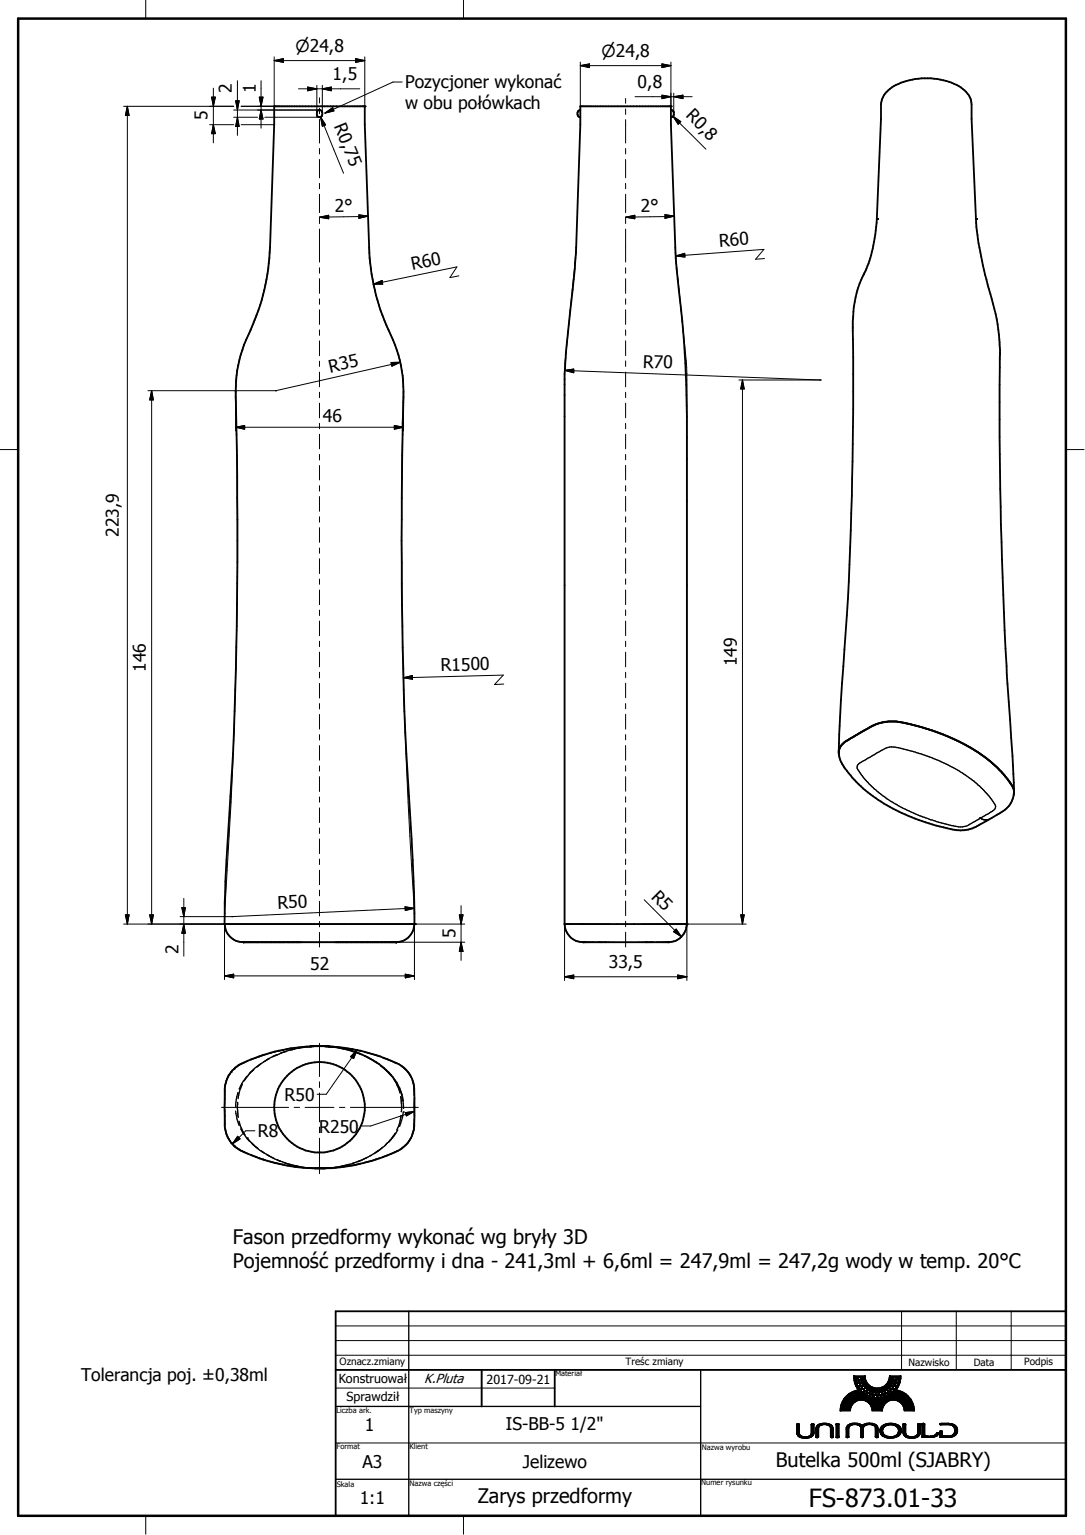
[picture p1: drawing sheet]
<svg xmlns="http://www.w3.org/2000/svg" width="210mm" height="297mm" viewBox="0 0 210 297" stroke-linecap="round" stroke-linejoin="round" font-family="sans-serif">
<defs><g id="words">
<text font-size="4.8" x="156.5" y="291.6">FS-873.01-33</text>
<g font-size="3.9">
<text x="45" y="240.7">Fason przedformy wykonać wg bryły 3D</text>
<text x="45" y="245.3">Pojemność przedformy i dna - 241,3ml + 6,6ml = 247,9ml = 247,2g wody w temp. 20°C</text>
<text x="150.1" y="283.8">Butelka 500ml (SJABRY)</text>
<text x="92.4" y="290.9">Zarys przedformy</text>
</g>
<g font-size="3.4">
<text x="64.3" y="15.5">1,5</text>
<text x="78.4" y="16.9">Pozycjoner wykonać</text>
<text x="123.4" y="17.1">0,8</text>
<text x="40.2" y="23.3" transform="rotate(-90 40.2 23.3)">5</text>
<text x="44.9" y="18.1" transform="rotate(-90 44.9 18.1)">2</text>
<text x="49.5" y="18.1" transform="rotate(-90 49.5 18.1)">1</text>
<text x="78.4" y="21">w obu połówkach</text>
<text x="132.5" y="22.5" transform="rotate(45 132.5 22.5)">R0,8</text>
<text x="64.6" y="24.3" transform="rotate(68 64.6 24.3)">R0,75</text>
<text x="64.8" y="40.9" transform="rotate(-1 64.8 40.9)">2°</text>
<text x="124" y="40.9" transform="rotate(-1 124 40.9)">2°</text>
<text x="139.2" y="47.8" transform="rotate(-4 139.2 47.8)">R60</text>
<text x="79.8" y="52.3" transform="rotate(-12 79.8 52.3)">R60</text>
<text x="124.3" y="71.2" transform="rotate(2 124.3 71.2)">R70</text>
<text x="63.9" y="72.1" transform="rotate(-13 63.9 72.1)">R35</text>
<text x="62.5" y="81.6">46</text>
<text x="23" y="103.9" transform="rotate(-90 23 103.9)">223,9</text>
<text x="28.2" y="130" transform="rotate(-90 28.2 130)">146</text>
<text x="85.3" y="129.8" transform="rotate(-1 85.3 129.8)">R1500</text>
<text x="142.5" y="128.9" transform="rotate(-90 142.5 128.9)">149</text>
<text x="125.8" y="173.7" transform="rotate(45 125.8 173.7)">R5</text>
<text x="53.7" y="175.9" transform="rotate(-3 53.7 175.9)">R50</text>
<text x="34.5" y="184.5" transform="rotate(-90 34.5 184.5)">2</text>
<text x="88.1" y="181.5" transform="rotate(-90 88.1 181.5)">5</text>
<text x="60" y="187.7">52</text>
<text x="117.8" y="187.3">33,5</text>
<text x="55" y="213">R50</text>
<text x="49.9" y="220">R8</text>
<text x="61.8" y="219.2">R250</text>
<text x="15.7" y="267.2">Tolerancja poj. ±0,38ml</text>
<text x="70.6" y="276.9">1</text>
<text x="97.9" y="276.8">IS-BB-5 1/2&quot;</text>
<text x="70.1" y="284">A3</text>
<text x="101.1" y="284">Jelizewo</text>
<text x="69.6" y="291.1">1:1</text>
</g>
<g font-size="3.2">
<text x="57.1" y="10.1">⌀24,8</text>
<text x="116.4" y="11">⌀24,8</text>
</g>
<text font-size="2.6" x="82.1" y="267.6">K.Pluta</text>
<g font-size="2.4">
<text x="65.5" y="267.7">Konstruował</text>
<text x="94.1" y="267.8">2017-09-21</text>
<text x="67" y="271.2">Sprawdził</text>
</g>
<g font-size="1.9">
<text x="65.7" y="264.2">Oznacz.zmiany</text>
<text x="121" y="264.2">Treśc zmiany</text>
<text x="175.7" y="264.3">Nazwisko</text>
<text x="188.4" y="264.3">Data</text>
<text x="198.1" y="264.2">Podpis</text>
</g>
<g font-size="1.5">
<text x="107.4" y="266.3">Materiał</text>
<text x="65.1" y="273.4">Liczba ark.</text>
<text x="79.2" y="273.3">Typ maszyny</text>
<text x="65.1" y="280.5">Format</text>
<text x="79.2" y="280.5">Klient</text>
<text x="135.8" y="280.5">Nazwa wyrobu</text>
<text x="65.2" y="287.7">Skala</text>
<text x="79.2" y="287.6">Nazwa części</text>
<text x="135.7" y="287.4">Numer rysunku</text>
</g>
</g></defs>
<g fill="none" stroke="#000" stroke-width=".35">
<path d="M53 20.6h17.6v3.5l.8 23.8a43.4 43.4 0 0 0 4.6 17.9 26.2 26.2 0 0 1 2 12.1 1011.8 1011.8 0 0 0 .6 67.9l1.2 20.7 .4 12.3h-36.8l.2-8.2a921.5 921.5 0 0 0 2.3-78.3l-.3-14.4a25.9 25.9 0 0 1 2.9-14 42.1 42.1 0 0 0 3.7-16l.8-23.8zM61.3 21.5a.55 .55 0 0 1 .6-.2 .55 .55 0 0 1 .5 .5 .6 .6 0 0 1-.3 .8 .6 .6 0 0 1-.8-.2zM112.3 20.6h17.5v3.5l1.1 27.9a226.8 226.8 0 0 1 2 28.6v98.2h-23.7v-106.4l.3-4.1 1.9-19.4 .9-24.8zM112.3 21.3a.71 .71 0 0 0-.6 .7 .71 .71 0 0 0 .6 .7M129.8 21.3l.4 .2 .1 .2v.7l-.5 .3M170.4 23v-2.8a4.9 4.9 0 0 1 3.4-3.9 13.4 13.4 0 0 1 12.1 .6 4.5 4.5 0 0 1 2.1 3.3v2.8M170.4 23l-.8 19.4a28.1 28.1 0 0 1-3.3 12.5 26.1 26.1 0 0 0-1.3 10.8 753.4 753.4 0 0 1-2.3 69.8l-.4 10M188 23l.8 19.4a75.1 75.1 0 0 0 3.1 15.4l.7 2.9a41.4 41.4 0 0 1 .8 10.4 930.4 930.4 0 0 0 1 50.9l.4 8.6 1.1 15.7 .3 6.9M169.9 140l-1.9 .9M170.2 139.9l-1.3 .5-1.1 .7M171.9 139.6l-1.8 .4M173.3 139.6l1.6 .3"/>
<path d="M173.9 139.7a7.8 7.8 0 0 0-3.5 .2M174 139.7l2.3 .5M175.3 140l2.8 .7M162.6 144.4v.2a3.9 3.9 0 0 0 .7 3.9 25.3 25.3 0 0 0 9.4 8 38.2 38.2 0 0 0 13.1 4.2 6.6 6.6 0 0 0 3.9-1.2l2.2-1.2a13.9 13.9 0 0 0 3.3-2.3 3.7 3.7 0 0 0 .7-3.8l-.9-1.3M163.3 143.7a2.3 2.3 0 0 0-1 2.3M164.3 143.1l-1.1 .6-.5 .6M165.2 142.5l-1.8 1.1M165.4 142.4l-.9 .5M165.7 142.2l-.2 .2M166 142.1l-.8 .4M166.8 141.6l-.6 .3M167.5 141.2l-1.6 .9"/>
<path d="M167.9 141l-1 .5M176.7 140.3l2.4 .7M178.3 140.7l3.8 1.3 4 1.8M179.5 141.1l.6 .2M180.3 141.4l1.5 .5M181.9 141.9l.9 .4M183 142.4l.6 .2M183.7 142.7a30.1 30.1 0 0 1 8.5 5.2M186.4 143.9l2.2 1.3M188.8 145.3l.7 .5M189.6 145.8l.4 .4M190.2 146.3l1.5 1.1"/>
<path d="M191.7 147.5l1.1 .9M192.3 148l1.4 1.3 1.2 1.5M193.2 148.8l.3 .3M193.6 149.2l.2 .2a11.7 11.7 0 0 1 2.4 3.5l-.1 .8M43.5 178.8a3.6 3.6 0 0 0 3.5 3.5h29.6a3.5 3.5 0 0 0 3.5-3.5M109.2 178.8a3.6 3.6 0 0 0 3.6 3.5h16.5a3.5 3.5 0 0 0 3.5-3.5M60.9 202.4a34.5 34.5 0 0 0-14.8 3.7 6.1 6.1 0 0 0-2.6 4.6v5.2a6.7 6.7 0 0 0 1.8 5.8l.3 .3a31.2 31.2 0 0 0 14.6 4.1 33.6 33.6 0 0 0 17.5-3.9 5.7 5.7 0 0 0 2.4-4.6v-6.6a6 6 0 0 0-4.4-5.7 34.5 34.5 0 0 0-12.1-2.8M60.9 202.4l2.7 .1M60.9 202.4l-.9 .1M62.7 202.4l.3 .1M62.8 202.5h.8M63.4 202.5a18 18 0 0 1 12.6 6 9.4 9.4 0 0 1 2 4.5"/>
<path d="M63.6 202.5h.1M64.9 253.7h141.3v39.6h-141.3zM64.9 265.1h141.3M93.2 265.1v7.1M107.3 265.1v7.1"/>
<circle cx="61.8" cy="214.3" r="8.8"/>
</g>
<g fill="#000">
<circle cx="70.6" cy="20.6" r=".18"/>
<circle cx="129.8" cy="20.6" r=".18"/>
<circle cx="169.6" cy="42.4" r=".18"/>
<circle cx="188.8" cy="42.4" r=".18"/>
<circle cx="43.5" cy="178.8" r=".18"/>
<circle cx="80.1" cy="178.8" r=".18"/>
<circle cx="80.2" cy="178.8" r=".18"/>
<circle cx="109.2" cy="178.8" r=".18"/>
<circle cx="132.9" cy="178.8" r=".18"/>
<circle cx="47" cy="182.3" r=".18"/>
<circle cx="76.6" cy="182.3" r=".18"/>
<circle cx="112.8" cy="182.3" r=".18"/>
<circle cx="112.9" cy="182.3" r=".18"/>
<circle cx="129.3" cy="182.3" r=".18"/>
<circle cx="60" cy="202.5" r=".18"/>
<circle cx="63.6" cy="202.5" r=".18"/>
</g>
<g fill="none" stroke="#000" stroke-width=".25">
<path d="M166 148l3.6-2.3a5.5 5.5 0 0 1 3.2-1.1 34.8 34.8 0 0 1 16.2 7.1l1.3 1.2a10.5 10.5 0 0 1 2.3 3.2 1.23 1.23 0 0 1-.9 1l-3 1.8a5.4 5.4 0 0 1-3.2 1.1l-2.3-.5a39.7 39.7 0 0 1-10.1-4l-1.5-.9-1.7-1.3a15.9 15.9 0 0 1-4.1-4.7zM189.7 158.3h.1M189.7 158.3l.8 .4 .9-.2M47 182.3h.1M76.6 182.3h.1M43.5 214.6v3M43.5 210.9v3M43.6 218.4l.3 1.4 .8 1.3M44.7 207.4h.1M44.7 207.4l-.8 1.4-.3 1.4M45.3 206.9h.1M45.6 215l.2 1.5 .5 1.3"/>
<path d="M46 213.3l-.1 1.3 .2 1.6M46 211.4l-.4 1.9v.9M46.2 217l.5 1.2 .7 1.4M46.6 218.4l1.6 2.4M46.9 209.8l-.5 1-.3 1.8M47.8 205.4l-1.2 .6-1.3 .9M47.8 208.3l-1 1.4-.5 1M49.1 206.9l-.9 .9-1 1.4M50.5 205.8l-1.3 1-.9 .9M51.3 204.1l-2.8 1M52.1 204.9l-2.4 1.6M53.6 204.1l-2.5 1.3"/>
<path d="M54.9 203.2l-2.9 .7M55.5 203.4l-2.8 1.1M57 203l-2.7 .8M57 203h.1M57 203l-.8 .2M58.6 202.6l-2.9 .4M58.6 202.7l-.9 .1M58.6 202.7l-1.6 .3M59 202.6l-.4 .1M59.4 202.6l.8-.1-1.6 .2M60 202.5h.1M60.1 202.5h-.1"/>
<path d="M60.2 202.5h-.2M60.8 202.5h.1M60.9 202.4h.1M60.9 202.4l3.3 .2 2.2 .3M60.9 202.4l-.3 .1M60.9 202.4l-.1 .1M61.2 202.4h.1M61.8 202.4h.1M62.4 202.4h.1M62.4 202.5l-2.7 .1M62.6 202.4l.2 .1M63.4 202.5l2.7 .2"/>
<path d="M63.5 202.5h.1M63.6 202.5h.1M66.4 202.9h.1M66.8 202.8l3 .6M67.1 203.1l2.7 .9M70.5 203.6l2.9 .8M70.5 204.3l2.6 1.5M73.7 206.2l2.1 2.1M74.1 204.7l2.7 1.1M76.2 208.8l.9 1.8 .2 .9M76.5 219.3l-.9 1.2-1.1 1M77 218.7l-.7 1.1-1 1.2"/>
<path d="M77.5 206.2a5 5 0 0 1 2 2.2M77.5 212.2l.2 1.5-.1 1.4M77.6 215.9l-.3 1.3-.5 1.5M78 213l.1 1.5M78 215.2h.1M78 215.2l-.1 1.1-.6 1.7M79.8 209.1v.1a6.9 6.9 0 0 1 .3 2.8M80.1 212.8v3M80.1 216.5l-.1 2.1-.2 .9M44.7 221.1h.1M45.3 221.7h.1M45.3 221.7l1.2 .9 1.3 .6"/>
<path d="M47.8 220.2h.1M47.8 220.2l1.2 1.3M48.5 223.4l2.8 1.1M48.8 221.3l.2 .2M49 221.5l2.1 1.6M49 221.5l.9 .7M50.5 222.7l2.1 1.3M51.6 223.5l1 .5M52 224.7l2.9 .7M52.6 224l1.7 .7M52.6 224l.4 .2M53.7 224.5l2.7 .9"/>
<path d="M55.2 225l2 .6M55.7 225.6l2.9 .3M57.1 225.6h.1M57.2 225.6l3 .5h2.2M57.2 225.6l.5 .1M58.5 225.8l.9 .2M59.5 226l.7 .1M59.6 226l.4 .1M60 226.1h.1M60.7 226.1h.2M60.8 226.1h.1M60.8 226.1h2.1"/>
<path d="M61.3 226.1h.1M61.7 226.1h.1M61.8 226.1h.1M62.1 226.1h.1M62.3 226.1h.1M62.4 226.1h.1M62.7 226.1h.1M62.8 226.1h.1M64 226l-1.1 .1M64 226l-.5 .1M65 225.9l-1.6 .2M65 225.9l-1 .1"/>
<path d="M66.1 225.8l-1.1 .1M67.2 225.4l-1.5 .4M67.2 225.4l-2.5 .5M67.6 225.3l-.4 .1M68.5 225l-1.3 .4M69.8 225.2l-3 .5M71 224l-2.7 1.1M71.8 223.6l-2.6 1.2M73.4 224.1l-2.9 .9M74 222l-.5 .5-1.9 1.1M74.7 221.5l-2.3 1.7M76.8 222.7l-2.7 1.2"/>
<path d="M79.5 220.2a5.7 5.7 0 0 1-2 2.2M79.1 253.7v39.6M64.9 272.2h70.7M135.6 265.1v28.2M64.9 286.3h141.3"/>
</g>
<g fill="#000">
<path d="M40.9 18.8h.8l-.4 1.8zM45.6 19.5h.7l-.4 1.8zM50.2 18.8h.7l-.4 1.8zM53 11.7l1.8-.4v.8zM59.5 16.8l1.8 .4-1.8 .4zM62.4 17.2l1.7-.4v.8zM68.8 11.3l1.8 .4-1.8 .4zM112.3 12.7l1.7-.3v.7zM128.1 12.4l1.7 .3-1.7 .4zM128.1 18.4l1.7 .3-1.7 .4zM130.3 18.7l1.8-.3v.7zM24.6 20.6l.4 1.8h-.7z"/>
<path d="M41.3 24.1l.4 1.8h-.8zM45.9 22.7l.4 1.8h-.7zM50.5 21.3l.4 1.7h-.7zM62 22.6l1 1.6-.6 .2zM62.9 21.9l1.4-1.1 .3 .7zM130.2 22.5l1.5 1-.5 .5zM61.8 42l1.8-.3v.6zM69.4 41.6l1.8 .2-1.8 .4zM72.3 55l1.6-.7 .1 .7zM121 42l1.8-.3v.6zM128.7 41.5l1.7 .3-1.7 .4zM130.7 49.5l1.8-.5v.7z"/>
<path d="M29.3 75.6l.4 1.8h-.7zM75.6 70.1h1.8l-1.6 .8zM109.2 71.7l1.8-.3v.7zM143.6 73.5l.4 1.8h-.7zM45.6 82.7l1.7-.4v.8zM76.3 82.3l1.8 .4-1.8 .4zM78 131.1l1.8-.4v.7zM24.3 177h.7l-.4 1.8zM29 177h.7l-.4 1.8zM35.2 175.6h.7l-.3 1.8zM78.4 175.5l1.7 .3-1.7 .4zM88.9 177h.7l-.4 1.8z"/>
<path d="M143.3 177h.7l-.4 1.8zM35.6 178.8l.3 1.8h-.7zM43.4 188.8l1.8-.3v.7zM78.4 188.5l1.8 .3-1.8 .4zM89.2 182.3l.4 1.8h-.7zM109.2 189l1.8-.3v.7zM130.8 179.8l1 1.5-1.5-1zM131.1 188.7l1.8 .3-1.8 .4zM46 219.9l.4 .5-1.4 1zM67.8 204.5l1.3-1.3-.7 1.7zM78.4 215.3l1.8-.2-1.6 .8zM154.6 275.7v1.7l-.5-.2z"/>
<path d="M154.1 275.7h.5l-.5 1.5zM154.1 275.7l.3-.2 .2 .2zM154.1 275.7l.3-.2zM154.1 275.7l.2-.2zM154.1 275.7l.1-.1zM154.1 277.3l.5 .1zM154.1 277.2l.5 .2-.5-.1zM154.2 277.5l.4-.1v.1zM154.1 277.4h.5l-.4 .1zM154.2 277.6h.5zM154.2 277.5h.4zM154.2 277.6h.5l-.4 .1z"/>
<path d="M154.3 277.8l.4-.2zM154.3 277.7l.4-.1zM154.7 277.6l-.3 .4zM154.3 277.8l.4-.2-.3 .4zM154.8 277.7l.1 .1-.3 .2zM154.4 278l.4-.3-.2 .3zM154.6 278l.3-.2-.3 .3zM154.5 275.5l.1 .2zM154.4 275.5l.2 .2zM154.9 277.8l-.1 .3zM154.9 277.8l-.1 .3h-.2zM154.9 277.8l.2 .1-.2 .3z"/>
<path d="M154.9 277.8v.4l-.1-.1zM155.1 277.9l.2 .1-.1 .3zM155.1 277.9l.1 .4-.3-.1zM155.3 278h.1v.3zM155.3 278l.1 .3h-.2zM155.4 278h.2v.3zM155.4 278l.2 .3h-.2zM155.8 278h.2l-.2 .3zM155.6 278h.2v.3zM155.6 278l.2 .3h-.2zM156 278h.2l-.2 .3zM156 278v.3h-.2z"/>
<path d="M156.2 278h.1l-.1 .3zM156.2 278v.3h-.2zM156.3 278l.2-.1-.1 .4zM156.3 278l.1 .3h-.2zM156.5 277.9l.2-.1-.1 .4zM156.5 277.9l.1 .3-.2 .1zM156.7 277.8l.1 .3zM156.7 277.8l.1 .3-.2 .1zM156.7 277.8l.2 .3zM157 275.6l-.1 .1zM156.7 277.8l.1-.1 .3 .3zM156.7 277.8l.4 .2-.2 .1z"/>
<path d="M156.8 277.6l.3 .4zM156.8 277.7l.3 .3zM156.9 275.7l.3-.2zM156.8 277.6l.4 .2zM156.8 277.6l.4 .2-.1 .2zM157.2 275.5l.3 .2zM156.9 277.6l.4 .1-.1 .1zM156.9 277.5l.5 .1zM156.9 277.6h.5l-.1 .1zM156.9 277.4l.5 .1h-.5zM156.9 277.5h.5zM156.9 275.7h.6v1.5z"/>
<path d="M156.9 275.7l.6 1.5-.6 .2zM156.9 277.4l.6-.2v.1zM156.9 277.4l.6-.1zM156.9 277.4h.6l-.1 .1zM157.4 275.5l.1 .2zM156.9 275.7l.3-.2 .3 .2zM157.8 276.4h.6l-.6 .2zM157.8 278l.1 .1zM157.8 278l.2 .2zM157.8 278l.3 .2zM158.1 278.2l.3-.2zM157.9 276.2v-.1l.5 .2z"/>
<path d="M157.9 276.2l.5 .2zM157.9 276.2l.5 .2-.5-.1zM157.9 276.3l.5 .1h-.6zM157.8 276.6l.6-.2v1.6zM157.8 276.6l.6 1.4h-.6zM157.8 278h.6l-.3 .2zM158.2 278.2l.2-.2zM158 276l.1-.1 .3 .3zM158 276l.4 .2-.5-.1zM157.9 276.1l.5 .1zM158.1 275.9l.1-.1 .3 .3zM158.1 275.9l.3 .3z"/>
<path d="M158.2 275.7l.3 .3-.3-.2zM158.2 275.8l.3 .3zM158.4 275.7l.1-.1 .1 .3zM158.2 275.7h.2l.2 .2zM158.2 275.7l.4 .2-.1 .1zM158.5 275.6l.2-.1-.1 .4zM158.5 275.6l.1 .3zM158.7 275.5h.2l-.1 .3zM158.7 275.5l.1 .3-.2 .1zM158.9 275.5l.2-.1-.1 .4zM158.9 275.5l.1 .3h-.2zM159.1 275.4h.2l-.2 .3z"/>
<path d="M159.1 275.4v.3l-.1 .1zM159.3 275.4h.2l-.2 .3zM159.3 275.4v.3h-.2zM159.5 275.4v.3h-.2zM159.5 275.4h.2v.3zM159.5 275.4l.2 .3h-.2zM159.7 275.4h.2v.3zM159.7 275.4l.2 .3h-.2zM159.9 275.4l.2 .1-.1 .3zM159.9 275.4l.1 .4-.1-.1zM160.1 275.5h.3l-.2 .3zM160.1 275.5l.1 .3h-.2z"/>
<path d="M160.4 275.5l.1 .1-.1 .3zM160.4 275.5v.4l-.2-.1zM160.7 275.7h.1l-.3 .2zM160.5 275.6l.2 .1-.2 .2zM160.5 275.6v.3h-.1zM160.8 275.7l.1 .1-.4 .2zM160.5 275.9l.3-.2zM160.6 276.2l.4-.2 .1 .1zM160.6 276.2l.4-.3v.1zM160.6 276.1l.4-.2zM160.9 275.8l.1 .1-.4 .2zM160.5 276l.4-.2-.3 .3z"/>
<path d="M160.7 278h.5l-.3 .2zM161.2 276.6v1.4h-.5zM160.7 276.4l.5 .2-.5 1.4zM160.7 276.4h.5v.2zM160.7 276.4l.5-.1v.1zM160.7 276.3l.4-.1zM160.6 276.2l.5-.1zM160.7 278v.1zM160.7 278l.1 .2zM160.7 278l.2 .2zM160.9 278.2l.3-.2zM161.2 278l-.1 .1z"/>
<path d="M160.7 276.4l.4-.2 .1 .1zM161 278.2l.2-.2zM161.8 278.1l.1 .1zM161.8 278.1h.5l-.3 .1zM161.8 275.6l.5 2.5h-.5zM161.8 275.6h.5v2.5zM161.8 275.6l.2-.1 .3 .1zM161.8 275.6l.1-.1zM161.8 278.1l.2 .1zM162 275.5l.3 .1zM162 278.2l.3-.1zM161.8 275.6l.2-.1z"/>
<path d="M162.1 275.5l.2 .1zM162.2 275.5l.1 .1zM162.3 278.1l-.1 .1zM162.1 278.2l.2-.1zM163.7 278l.1 .2zM163.7 278l.3 .2zM164 278.2l.2-.2zM163.7 276.2l.5 .2h-.5zM163.7 276.4h.5l-.5 .2zM163.7 276.6l.5-.2v1.6zM163.7 276.6l.5 1.4h-.5zM163.7 278h.5l-.2 .2z"/>
<path d="M164.1 278.2l.1-.2zM163.9 276l.4 .2-.5-.1zM163.8 276.1l.5 .1h-.6zM163.7 276.2h.6l-.1 .2zM164 275.8l.3 .3-.4-.1zM163.9 276l.4 .1v.1zM164.1 275.7l.2 .4-.3-.3zM164 275.8l.3 .3zM164.1 275.7h.1l.2 .2zM164.1 275.7l.3 .2-.1 .2zM164.2 275.7l.1-.1 .2 .3zM164.2 275.7l.3 .2z"/>
<path d="M162.6 272.5l1.9 .2-2 .3zM162.6 272.1l2 .2-2 .2zM164.3 275.6l.3-.1 .1 .3zM164.3 275.6l.4 .2-.2 .1zM164.6 275.5l.2-.1 .1 .3zM164.6 275.5l.3 .2-.2 .1zM162.9 271.2l2.1 .5h-2.2zM164.8 275.4h.3v.3zM164.8 275.4l.3 .3h-.2zM165.2 266.7l.5 .3v.1zM165.2 266.7h.9l-.4 .3zM163.2 270.8l2 .7-2.3-.3z"/>
<path d="M162.9 271.2l2.3 .3-.2 .2zM165.2 267.1h.4v.2zM165.2 267.1h.5zM165.2 266.7l.5 .4h-.5zM165.3 267.5l.4-.1zM165.3 267.5l.3-.2zM165.2 267.1l.4 .2-.3 .2zM165.4 275.4h.3l-.3 .3zM165.1 275.4h.3v.3zM165.1 275.4l.3 .3h-.3zM165.4 267.9h.4v.1zM165.4 267.9l.4-.1z"/>
<path d="M163.4 270.4l.4-.3 1.7 1.2zM163.4 270.4l2.1 .9-2.3-.5zM163.2 270.8l2.3 .5-.3 .2zM165.6 268.3l.4-.2zM165.8 268l.1 .1-.3 .2zM165.4 267.9l.4 .1-.2 .3zM165.6 268.3l.6 .1zM165.7 275.4h.2l-.3 .3zM165.4 275.7l.3-.3-.1 .3zM165.7 267.5l.2 .3zM165.3 267.5h.4zM163.8 270.1l.4-.4 1.6 1.4z"/>
<path d="M163.8 270.1l2 1-.3 .2zM165.3 267.5h.4l.1 .3zM165.3 267.5l.5 .3-.4 .1zM165.8 267.5l.2 .2-.1 .1zM165.8 267.5h.1l.1 .2zM165.8 268.7l.4-.1v.1zM165.8 268.7l.4-.1zM165.6 268.3l.6 .2-.4 .2zM165.9 275.4l.3 .1-.4 .2zM165.6 275.7l.3-.3-.1 .3zM165.4 269.1l.5-.1 .3 .5zM165.7 267.5l.2 .3h-.1z"/>
<path d="M165.9 267.5l.2 .2zM166 267.4l.1 .3zM166 267.4l.2 .1-.1 .2zM166 267.4l.2 .1zM166.2 275.5l.2 .1-.4 .2zM165.8 275.7l.4-.2-.2 .3zM166.1 267.7l.1-.2zM166.1 267.3h.1zM166.1 267.3h.2zM166.1 267.1l.2 .2h-.2zM166.1 267.1l.1-.1 .1 .3zM166.1 267v.1z"/>
<path d="M165.7 267l.4-.3zM165.8 267l.3-.3zM165.8 267l.3-.2zM166.1 266.8l-.2 .2zM165.9 267l.2-.1zM166.1 266.9l-.1 .2zM165.1 266.3l1 .4h-.9zM166.2 268.7l-.1 .4zM165.8 268.7h.4l-.1 .4zM166 267.1l.1-.1zM165.1 266.3l1 .3v.1zM164.2 269.7l2.4 .1-.5 1.2z"/>
<path d="M164.2 269.7l1.9 1.3-.3 .1zM166 268.1l.2 .3zM165.6 268.3l.4-.2 .2 .3zM166 267.4h.2zM165.1 266.3l1.1 .3zM165 269.3l1.2 .2 .4 .3zM165 269.3l.4-.2 .8 .4zM166.1 268.1l.1 .3zM166.2 267.5v.2zM166.4 275.6l.1 .1-.3 .2zM166 275.8l.4-.2-.2 .3zM166.3 267.9l.2 .1h-.2z"/>
<path d="M166.3 267.9l.2 .1zM166.3 267.8l.2 .1zM166.3 267.8h.2zM166.5 267.6v.2h-.2zM166.2 268.1l.1 .2zM166.2 268.1v.3zM166.2 267.7l.1-.1-.1 .2zM166.3 267.6l-.1 .2zM165.1 266.3l1.2 .3zM166.2 267l.1 .3zM166.3 269.4l.5-.1zM166.3 269.4l.4-.2z"/>
<path d="M166.5 275.7h.2l-.4 .2zM166.2 275.9l.3-.2zM166.2 267.8l.2-.2zM166.4 267.6l-.1 .2zM166.3 266.6l1.1-.3zM166.3 267.1l.1 .1zM166.3 267.1v.2zM166.2 268.1l.2 .2h-.1zM166.3 268.8h.1l-.3 .3zM166.6 269.8l.4 .3-.6 .8zM166.6 269.8l-.2 1.1-.3 .1zM166.3 275.9l.4-.2-.3 .4z"/>
<path d="M166.5 267.6v.2zM166.3 268l.2 .1zM166.2 268.1h.3l-.1 .2zM166.4 267h.1v.2zM166.4 267v.2zM166.5 268.1l-.1 .2zM166.5 266.6l.9-.3v.3zM166.4 266.6l1-.3zM166.5 266.9v.3zM166.5 278l.2 .2zM166.5 278l.3 .2zM166.5 267.6l.1 .2z"/>
<path d="M166.5 266.8l.9 .1zM166.5 266.8l.9-.2v.3zM166.5 266.7l.9-.1zM166.5 266.6h.9l-.9 .1zM166.5 266.9l.1 .4zM166.5 266.9h.9l-.8 .4zM166.5 267v.2zM166.4 268.3l.1-.2zM166.5 268.1l.1 .1-.1 .1zM166.5 278l.1 .1zM166.6 268.6l.2 .3zM164.5 269.5l.5-.2 1.6 .5z"/>
<path d="M166.6 269.7l.6-.1zM166.9 269.3l.2 .2-.5 .2zM166.6 267.6v.2zM166.7 267.5v.2zM166.7 268.5l.1 .1zM166.6 268.4h.2zM166.6 268.6h.3l-.1 .3zM166.6 268.6h.3zM166.4 268.8l.2 .2zM166.4 268.8l.2 .3zM166.1 269.1l.3-.3 .2 .3zM166.1 269.1h.5l-.3 .3z"/>
<path d="M166.5 268.3l.1-.1zM166.6 268.2v.2zM166.3 269.4l.5-.1-.2 .4zM166.3 269.4l.3-.3zM166.7 267.5l.1 .3zM166.7 267.4l.1 .4zM166.7 267.4l.2 .4zM166.7 267.4l1 .1-.8 .3zM166.7 268.5h.1zM166.6 268.4l.2 .1zM166.5 268.8l.2 .1zM166.5 268.8l.1 .2z"/>
<path d="M166.7 275.7l.1 .1-.4 .3zM166.6 268.7l.2 .2zM166.7 268.2l.1 .2h-.2zM167 270.1l.4 .3-.6 .5zM167 270.1l-.2 .8h-.4zM166.4 276.1l.4-.3zM166.5 276.1l.3-.3-.3 .4zM166.9 269.3l.2 .2zM166.7 268.2l.2 .1zM166.7 268.2l.2 .1-.1 .1zM166.9 268.6v.3zM166.9 268.6v.3h-.1z"/>
<path d="M166.8 269.3h.1l-.3 .4zM167 278l-.1 .2zM166.9 269.3l.1-.1 .2 .3zM166.8 268.2h.1zM166.9 268.7h.1l-.1 .2zM166.9 268.7v.2zM167.2 269.7l-.2 .3zM167.2 269.6l-.2 .4zM166.6 269.7l.6-.1-.2 .4zM167 269.2l.2 .3zM167.1 269.2l.1 .2zM166.9 268.1l.1 .1z"/>
<path d="M166.9 268.9l.1-.2v.2zM167 268.9l.3-.1-.1 .1zM166.8 275.8l.2 .4h-.5zM166.5 276.2h.5v.2zM166.5 276.2l.5 .2h-.5zM166.5 276.4h.5v.2zM166.5 276.4l.5 .2-.5 1.4zM167 276.6v1.4h-.5zM166.5 278h.5l-.2 .2zM166.8 278.2l.2-.2zM167.1 269.2l.2 .1zM167.1 269.2l.2-.1v.2z"/>
<path d="M167.1 269.1h.2l-.2 .1zM167.1 269.1h.2zM167.1 269h.2zM167 268.9h.2zM166.9 268l.2 .2zM166.9 268.1l.2 .1zM167.4 270.4l.5 .2-.8 .4zM166.8 270.9l.6-.5-.3 .6zM166.8 275.8l.3 .3-.1 .1zM166.9 275.7l.3 .4-.4-.3zM166.8 275.8l.4 .3zM167.2 268.3l.7-.6 .2 .2z"/>
<path d="M167.1 268.2l.8-.5-.7 .6zM167.3 268.5l.2 .1zM167.3 268.4l.8-.5-.5 .8zM167.2 268.3l.9-.4zM167 268.7l.3 .1zM167 268.7l.3 .1-.3 .1zM166.9 275.7h.1l.3 .2zM166.9 275.7l.4 .2-.1 .2zM167.3 270.2l.5-.1zM167.4 269.8l.4 .2-.5 .2zM167 270l.3-.3v.5zM167.3 269.1v.2z"/>
<path d="M167.3 268.5l.3 .2zM167.3 268.4l.3 .3zM167.1 268.7h.2zM167.1 268.7l.2 .1zM167 275.7l.2-.1 .1 .3zM167 275.7l.3 .2zM167.4 269.8l.1-.1 .3 .3zM167.3 269.7v.5zM167.4 269.2l-.1 .1zM167.4 269.2v.1zM167.3 268.6l.1 .1zM167.2 268.6l.2 .1z"/>
<path d="M166.6 267.3l.8-.4zM166.7 267.3l.7-.4 .2 .3zM167.9 270.6l.5 .2-1 .3zM167.1 271l.8-.4-.5 .5zM167.5 269.2v.1h-.1zM167.3 268.6h.2zM167.6 269.2l.1 .1h-.2zM167.5 269.2v.1zM167.5 269.7l.3 .3zM167.6 269.7l.2 .2zM167.6 269.4l.1-.1zM167.5 269.3h.2z"/>
<path d="M167.6 269.2v-.1l.1 .1zM167.6 269.6l.2 .2-.2-.1zM166.7 267.3l.9-.1zM166.7 267.4l.9-.2 .1 .3zM167.2 275.6l.2-.1 .2 .3zM167.2 275.6l.4 .2-.3 .1zM167.6 269.5h.3zM167.6 269.5h.2zM167.7 269.4l.1 .1h-.2zM167.6 269.4h.1zM167.6 269.1h.2l-.1 .1zM167.7 269l.1 .1z"/>
<path d="M167.6 269.6l.2 .2zM167.6 269.5l.2 .2zM167.6 269.5l.3 .2zM167.7 269l.2 .1zM167.7 268.9l.2 .2zM167.7 268.8l.4 .3zM167.7 268.8l.8-.5-.4 .8zM167.9 270.1h.1l-.3 .3zM167.8 270.1l-.1 .3zM167.3 270.2l.5-.1-.1 .3zM166.9 267.8l.8-.3zM166.9 267.9l.8-.4 .2 .2z"/>
<path d="M167.6 269.2l.1 .1zM167.7 268.9l.2 .1zM167.7 268.8l.2 .2zM167.4 271.1l1-.3-.6 .5zM167.4 275.5l.3-.1 .1 .3zM167.4 275.5l.4 .2-.2 .1zM166.9 267.9l1-.2zM166.9 268l1-.3-.8 .5zM167.9 269.5v.2zM167.6 269.5h.3v.2zM167.7 275.4h.2l.1 .3zM167.7 275.4l.3 .3h-.2z"/>
<path d="M167.9 269.5h.2l-.1 .2zM167.9 269.5l.1 .2h-.1zM168.4 270.8l.5 .1-.9 .6zM167.8 271.3l.6-.5-.4 .7zM168.1 269.5h.2zM168.1 270.6l.3-.3zM168.1 270.1l.3 .2-.3 .3zM167.7 270.4l.3-.3 .1 .5zM168.1 267.9l.2 .2-.7 .6zM168.3 269.5l-.2 .2zM168.1 269.5h.2l-.2 .2zM168.1 269.5v.2z"/>
<path d="M168.1 270.1l.3 .2zM168 270.1l.1 .5zM168.2 269.4l.1 .1zM168.3 269.6l-.1 .1zM168.1 269.7l.2-.1zM168.2 269.4h.1zM168.2 269.3l.1 .1zM168.2 269.3h.2zM168.2 269.2l.2 .1zM168.2 269.2l.3 .1zM168.2 270.1l.2 .2zM168.2 270l.2 .1z"/>
<path d="M168.2 275.4h.2l-.2 .3zM167.9 275.4h.3v.3zM167.9 275.4l.3 .3h-.2zM168.3 269.7l-.1 .1zM168.2 269.7h.1zM168.2 270h.2zM168.3 269.9l.1 .1h-.2zM168.2 269.8l.2-.1zM168.3 269.9l.1 .1zM167.6 268.7l.7-.6zM167.6 268.7l.7-.6 .2 .2zM168.9 270.9l.6 .1-1.2 .7z"/>
<path d="M168 271.5l.9-.6-.6 .8zM168.6 270.4l-.2 .3zM168.5 270.3l-.1 .4zM168.1 270.6l.4-.3-.1 .4zM169.5 271l1.5 1h-2.6zM168.3 271.7l1.2-.7-1.1 1zM168.4 275.4h.3l-.3 .3zM168.2 275.7l.2-.3v.3zM168.4 269.7l.1 .1v.2zM168.3 269.9l.1-.2 .1 .3zM168.1 269.1l.7-.7-.3 .9zM168.1 269.1l.4 .2z"/>
<path d="M168.5 268.3l-.4 .8zM168.5 268.3l.3 .1-.7 .7zM167.6 268.7l.9-.4zM168.5 269.8l.1 .1zM168.5 269.8v.2zM168.8 268.4l.3 .1-.5 .8zM168.8 268.4l-.2 .9zM168.6 269.7l.1 .2zM168.6 269.7v.2zM168.7 275.4l.3 .1-.3 .2zM168.4 275.7l.3-.3v.3zM169.1 268.5l-.5 .8z"/>
<path d="M168.7 269.7l.2 .1zM168.7 269.6l.2 .1zM168.7 269.4l.4 .1zM168.7 269.6h.2v.1zM168.7 269.5h.3zM168.7 269.4l.3 .1zM168.9 269.8l-.1 .1zM168.7 269.7l.2 .1-.1 .1zM168.8 269.5h.1zM168.7 269.5h.2zM168.7 269.7l.1 .2h-.1zM168.9 269.9h.1l-.2 .1z"/>
<path d="M168.8 269.9h.1zM168.7 270.4h.1l.1 .4zM168.7 270.4l.2 .4-.5-.1zM168.9 270.8l.4-.3zM169 275.5l.2 .1-.3 .2zM168.7 275.7l.3-.2-.1 .3zM168.8 270l.2-.1-.1 .1zM169.1 268.5l.3 .1-.3 .9zM169.1 268.5v1l-.4-.1zM168.9 270h.2zM169.2 275.6l.2 .1-.3 .2zM168.9 275.8l.3-.2-.1 .3z"/>
<path d="M168.9 270l.2 .2zM168.9 270.1l.2 .2zM168.9 270.1l.2 .2h-.2zM168.9 270.3h.2v.1zM168.8 270.3l.3 .1zM168.8 270.3l.4 .2zM169.4 275.7h.1l-.3 .2zM169.1 275.9l.3-.2zM169.4 268.6l.2 .9h-.4zM169.4 268.6l-.2 .9h-.1zM168.9 270h.2l.1 .1zM168.9 270l.3 .1z"/>
<path d="M168.8 270.4l.4 .1zM168.8 270.4l.4 .1-.3 .3zM169.5 275.7l.1 .1-.4 .3zM169.2 275.9l.3-.2-.3 .4zM169.3 269.5h.3zM169.2 269.5h.4zM169.1 270h.2zM169.3 270.5h.2l-.2 .3zM169.3 270.5v.3zM168.9 270.8l.4-.3v.3zM169.3 276.1l.3-.3 .1 .2zM169.2 276.1l.4-.3z"/>
<path d="M169.3 269.7h.2zM169.3 269.6l.2 .1h-.2zM169.3 269.6h.2zM169.3 269.5l.2 .1zM169.2 269.9l.1 .1zM169.3 276.4l.6 .2-.6 1.4zM169.3 276.4h.6v.2zM169.3 276.4l.5-.2 .1 .2zM169.3 276.2h.5l-.5 .2zM169.3 276.2l.5-.1v.1zM169.3 276.2l.4-.2 .1 .1zM169.3 276.1l.4-.1-.4 .2z"/>
<path d="M169.4 268.6h.3l-.1 .9zM169.3 278l.1 .1zM169.3 269.8l.2-.1zM169.3 269.8h.2zM169.3 269.9l.2-.1-.2 .2zM169.5 269.8v.1l-.2 .1zM169.5 271h.5l1 1zM169.3 278l.2 .2zM169.3 270l.2-.1zM169.5 269.9v.1zM169.6 270.3l.2 .1h-.2zM169.6 270.3h.2v.1z"/>
<path d="M169.6 270.2l.2 .1zM169.7 270l.1 .2h-.2zM169.3 278h.6l-.3 .2zM169.3 278l.3 .2zM169.5 270h.1zM169.6 270l-.1 .1zM169.7 270l.1 .2zM169.7 270l.2 .1zM169.5 270.5l.2 .3zM169.5 270.5l.2 .3h-.4zM169.5 270.1l.2-.1zM169.9 270.5l-.2 .3z"/>
<path d="M169.7 268.6l-.1 .9zM169.7 268.6l.1 .9zM169.6 278.2l.3-.2zM169.8 270h.2zM169.8 269.5h.4zM170 268.6l.2 .9h-.4zM169.6 270.4l.3 .1zM169.7 278.2l.2-.2zM169.9 269.9l.2 .1zM169.9 269.8l.2 .2zM169.5 270.5h.4l-.2 .3zM169.9 269.6l.2-.1z"/>
<path d="M169.8 269.5h.3zM169.9 276.6v1.4h-.6zM169.9 269.8l.2 .1v.1zM169.9 269.8l.2 .1zM170 269.7l.1 .1zM169.9 269.7l.2-.1v.1zM169.9 269.6h.2zM170 269.7h.1zM169.9 269.7h.2zM170 271l1.2 .7-.2 .3zM170 271l.5-.1 .7 .8zM170 268.6l.3 .9z"/>
<path d="M170 268.6l.3-.1v1zM169.7 268.6h.3l-.2 .9zM170.1 269.9v.1zM170.1 270.5h.1l-.1 .3zM170 270.5l.1 .3zM170 270.5l.1 .3h-.4zM170.2 269.9v.1zM170.1 270l.1-.1zM170.3 270h.3l-.4 .1zM170.2 270h.1zM170.2 270.5l.4 .3zM170.2 277.1l.5-.2 .1 .2z"/>
<path d="M170.2 276.9h.5l-.5 .2zM170.2 276.7l.5 .2h-.5zM170.2 276.7h.6l-.1 .2zM170.2 276.6l.6 .1h-.6zM170.2 276.6h.6v.1zM170.3 276.4l.5 .2h-.6zM170.3 277.2l.5-.1v.1zM170.2 277.1h.6l-.5 .1zM170.3 270.3h.3l-.3 .1zM170.3 270.3l.2-.2 .1 .2zM170.3 270.2l.2-.1zM170.3 270.2l.3-.2z"/>
<path d="M170.2 270.1l.4-.1zM170.3 268.5l.4 .9-.4 .1zM170.3 268.5l.5 .8zM170.3 270h.3zM170.3 268.5l.3-.1 .2 .9zM170.3 277.2h.5l-.5 .2zM170.3 276.4l.5 .1v.1zM170.3 276.3l.5 .2-.5-.1zM170.3 277.5l.5-.3 .1 .1zM170.3 277.4l.5-.2-.5 .3zM170.4 276.2l.4 .3-.5-.2zM170.4 269.9l.2 .1z"/>
<path d="M170.5 269.9l.1 .1zM170.4 269.5l.3-.1zM170.3 269.5l.4-.1zM170.4 276.2l.5 .2-.1 .1zM170.5 276.1l.4 .3-.5-.2zM170.5 269.9h.2zM170.6 269.8l.1 .1h-.2zM170.5 269.5h.2zM170.4 269.5h.3zM170.5 270.9l.9 .6-.2 .2zM170.5 270.9l.5-.1 .4 .7zM170.5 277.6l.4-.3v.2z"/>
<path d="M170.3 277.5l.6-.2-.4 .3zM170.5 276.1l.5 .1-.1 .2zM170.6 275.9l.4 .3-.5-.1zM170.3 270.4l.3-.1zM170.2 270.5l.4 .3h-.5zM170.6 269.8l.1-.1v.2zM170.6 269.7h.1zM170.6 269.6h.1l-.1 .1zM170.6 269.6l.1-.1zM170.6 277.7l.3-.2 .1 .1zM170.5 277.6l.4-.1-.3 .2zM170.2 270.5l.4-.2z"/>
<path d="M170.2 270.5l.5-.1zM170.6 268.4l.3 .9h-.1zM170.6 268.4l.7 .7-.4 .2zM170.6 268.4l.3-.1 .4 .8zM170.6 275.9l.5 .2-.1 .1zM170.6 275.9l.2-.1 .3 .3zM170.2 270.5l.5-.1-.1 .4zM170.7 270.4l-.1 .4zM170.7 269.7v.2zM170.6 277.7l.4-.1-.3 .3zM170.7 269.7l.1 .2zM170.8 270.4l.2 .3-.4 .1z"/>
<path d="M170.8 270.4l.2 .3zM170.8 275.8h.1l.2 .3zM170.8 269.7l.1 .2zM170.8 269.7l.1 .1v.1zM171 277.6l.1 .1-.3 .3zM170.7 277.9l.3-.3-.2 .4zM170.9 270.4l.1 .3zM170.9 268.3l.5 .8zM170.9 268.3l.8 .5-.3 .3zM170.9 268.3l.3-.2 .6 .6zM170.9 275.8l.3 .3h-.1zM170.9 275.8l.2-.1 .1 .4z"/>
<path d="M170.9 270.3l.5 .3-.4 .1zM171 270.3l.4 .3zM171 269.7l.2 .2-.3 .1zM170.9 269.8v.2zM171.1 277.7h.1l-.3 .3zM170.8 278l.3-.3-.2 .3zM171 270.3l.3-.2 .1 .5zM171 270.3l.3-.2zM171 270.1h.2l-.2 .2zM171 270.1h.2zM171 270h.2zM171 270l.2-.1v.1z"/>
<path d="M170.9 270l.3-.1zM171 270.8l.7 .5-.3 .2zM171 270.8l1 .3-.3 .2zM171 270.8l.5-.2 .5 .5zM171.1 275.7l.2 .3-.1 .1zM171.1 275.7l.4 .2-.2 .1zM171.1 275.7l.3-.2 .1 .4zM171.2 269.5l.1 .2zM171.2 269.5h.2l-.1 .2zM171.2 269.5h.2zM171.2 268.1l.7 .6zM171.4 267.9l.5 .8-.7-.6z"/>
<path d="M171 269.7l.2 .1zM171 269.7l.2 .2zM170.9 278l.3-.3v.4zM171.2 269.6v.1h-.1zM171.1 269.7l.1 .1zM170.9 269.3l.3-.1zM171 269.3l.2-.1zM171 269.3h.2zM171.1 269.4l.1-.1zM171.1 269.4h.1zM171.2 269.5h.1zM171.2 277.7l.2 .1-.2 .3z"/>
<path d="M170.9 269.3l.4-.2zM171.2 269.6l.1 .1zM171.4 269.5v.2h-.1zM171.3 270.1h.1v.5zM171.4 269.5v.2zM171.4 267.9l.8 .5-.3 .3zM171.4 267.9l.8 .5zM171.6 267.7l.6 .6-.8-.4zM171.4 277.8v.4l-.2-.1zM171.4 277.8l.1 .1-.1 .3zM171.4 275.5l.3 .3-.2 .1zM171.4 275.5h.2l.1 .3z"/>
<path d="M171.4 269.5l.1 .2zM171.5 270.6l.8 .4-.3 .1zM171.5 270.6l.5-.2 .3 .6zM171.6 269.5h.2l-.3 .2zM171.4 269.5h.2l-.1 .2zM171.5 277.9l.1 .4-.2-.1zM171.5 277.9l.2 .1-.1 .3zM171.6 267.7l.7 .5-.1 .1zM171.6 275.5l.3 .3h-.2zM171.6 275.5h.2l.1 .3zM171.8 269.5l-.2 .2zM171.5 269.7l.3-.2z"/>
<path d="M171.7 270l.4 .2zM171.7 269.9l.3-.2-.3 .3zM171.8 269.6l-.1 .2zM171.6 269.7l.2-.1zM171.7 270l.3-.2 .1 .4zM171.7 270l.3-.2zM171.9 269.7l-.2 .2zM171.7 269.8l.2-.1zM171.7 269.3l.2 .1zM171.7 269.3h.3zM171.7 269.3l.2-.1 .1 .1zM171.4 269l.3-.1z"/>
<path d="M171.7 268.9l-.1 .2zM171.5 270.1l.2 .3zM171.4 270.1l.3 .3zM171.4 270.1l.3 .3-.3 .2zM171.4 269.1l.3-.3zM171.4 269l.3-.2zM171.6 269.1l.1-.1zM171.7 269l-.1 .1zM170.9 268.3l.8 .5zM171.7 278l.2 .3h-.3zM171.7 278h.3l-.1 .3zM171.6 269.5h.2z"/>
<path d="M171.6 269.1h.2l-.1 .1zM171.8 269.1l.1 .1h-.2zM171.8 275.5l.2 .2-.1 .1zM171.8 275.5l.2-.1v.3zM171.9 269.2l.1 .1zM171.7 269.4h.2zM171.7 269.2h.2zM172 269.2v.1zM172 269.2h.1l-.1 .1zM172 278l.1 .3h-.2zM172 278h.1v.3zM172 266.6l.9 .2-.9 .1z"/>
<path d="M172 270.4l.6 .5-.3 .1zM172 270.4l.5-.3 .1 .8zM172 266.6l.9 .2zM172 266.6h1l-.1 .1zM172.1 266.3l.9 .3h-1zM172 275.4l.3 .3h-.3zM172 275.4h.3v.3zM172.1 269.2l-.1 .1zM172.1 269.1v.2zM172.1 266.3l.9 .3zM172.1 266.3l1 .3zM171.6 270.1l.5 .1-.4 .2z"/>
<path d="M172.1 269.1l.2 .1-.2 .1zM172.1 269.1h.2v.1zM172 269.8l.1 .4zM172.1 269.3l.2-.1zM171.9 268.7l.2-.2zM172 268.6l.1-.1zM172.1 278l.2 .3h-.2zM172.1 278h.2v.3zM171.9 268.7l.3-.3zM172 268.6h.2zM172.2 268.6l-.1 .1zM172.1 268.7l.1-.1z"/>
<path d="M172.1 268.7h.2zM172.3 269.5l.5 .2zM172.3 269.5l.3-.2 .2 .4zM172.5 269.3h.1l-.3 .2zM172.1 268.7h.2l-.1 .1zM172.3 268.7l-.1 .1zM172.3 275.4l.2 .3h-.2zM172.3 275.4h.2v.3zM172.3 269.2l-.1 .2zM172.2 268.9l.1 .1zM172.2 269l.1 .1zM172.2 269l.1 .1h-.2z"/>
<path d="M172.3 278h.3l-.3 .3zM172.2 268.8l.2-.1v.2zM172.2 268.8l.2 .1h-.2zM172.2 269.4l.2-.2zM172.4 269.2l.1 .1-.2 .2zM172.2 268.9h.2zM172.4 268.7l.1 .2zM172.4 268.7v.2zM172.3 269.6l.2 .4zM172.1 269.7l.4 .3zM172.1 269.7l.4 .3-.4 .2zM172.3 269.5l.2-.2z"/>
<path d="M172.5 270.1l.5 .8h-.4zM172.5 270.1l.3-.3 .2 1.1zM171.7 267.5l.8 .4-.9-.2zM171.6 267.7l.9 .3zM171.6 267.7l.9 .3-.2 .2zM172.5 268l-.2 .2zM172.3 268.2l.2-.1zM172.5 268.1l-.1 .1zM172.5 275.4l.1 .3h-.1zM172.5 275.4l.3 .1-.2 .2zM171.7 267.5l.9 .3zM172.4 268.2l.2-.1z"/>
<path d="M172.5 268.2h.1zM172.6 278v.3h-.3zM172.6 278h.2l-.2 .3zM172.5 268.7l.1-.1v.3zM172.5 268.7l.1 .2h-.1zM172.7 267.4l-.1 .4zM172.6 268.6l.1 .3zM171.9 267.2l.8 .2-1 .1zM171.7 267.5l1-.1-.1 .4zM172.6 268.3l.1-.1zM172.7 268.2l.1 .2h-.2zM172.8 267.5l-.1 .2z"/>
<path d="M172.8 267.5l-.2 .3zM172 266.9l.8 .4-.9-.1zM171.9 267.2l.9 .1zM172.6 268.5h.2zM172.6 268.6h.2zM172.8 278v.3h-.2zM172.8 278l.2-.1-.2 .4zM172.8 275.5v.3l-.2-.1zM172.8 275.5h.2l-.2 .3zM172 266.9h.9l-.1 .4zM172 266.9l.8 .4zM172.6 268.4h.2z"/>
<path d="M172.6 268.5l.2-.1zM172.6 268.6h.2l-.1 .3zM172.3 269.6l.5 .1-.3 .3zM172.8 269.1l.3 .3-.3-.2zM172.8 269.2l.3 .2zM172.6 269.3l.2 .4zM172.8 268.6l-.1 .3zM172.8 269.1h.6l-.3 .3zM173 268.8l.4 .3h-.6zM172.7 268.9l.1-.2zM172.8 268.7v.2zM172.8 267.6v.2z"/>
<path d="M172.8 267.6v.2l-.1-.1zM172.7 268.2l.1 .2zM172.8 269.8l.6 1.2-.4-.1zM172.8 269.8l2.5-.1-1.9 1.3zM172.8 269.8l1.7-.5 .4 .2zM172.8 269.8l.4-.3 1.3-.2zM172.9 266.9v.3zM172.9 266.9l-.1 .4zM173 267.6l.1 .2h-.2zM172.9 267.6v.2zM172 266.9l.9-.1zM172.8 268.9l.1-.1z"/>
<path d="M172.9 268.8l-.1 .2zM172.9 268.1v.2zM172.8 268.2v.2zM173 267v.2zM173 267l-.1 .2zM173 268h.1zM173 268l.1-.1v.1zM173 267.9h.1zM173 267.9l.1-.1zM172.9 267.8h.2zM173 267.6h.1v.2zM173 277.9l.1 .3-.3 .1z"/>
<path d="M173 277.9h.1v.3zM173 268.1h.2l-.2 .2zM172.9 268.1h.1v.2zM173 268.8l.4 .3zM172.8 269l.2-.2zM172.9 268.1l.1 .2zM173 275.5v.3h-.2zM173 275.5h.2l-.2 .3zM173 267l.1 .2zM173.2 268.1l-.1 .2zM173 268.3l.2-.2zM173.1 267.6v.2z"/>
<path d="M173.1 267.6l.1 .2zM173.1 268.8l.1-.1 .2 .4zM172.8 269.2l.3 .2-.4-.1zM172.7 269.3l.4 .1-.3 .3zM173.1 267.1v.2zM173.1 267.3l.3-.2v.2zM173.1 267.6l.2 .1-.1 .1zM173.1 267.6l.1-.1 .1 .2zM173.1 277.9l.2 .2-.2 .1zM173.1 277.9l.2-.1v.3zM173 268.1h.2zM173.2 267.4h.2z"/>
<path d="M173.2 267.3h.2zM173.1 267.3h.3zM173.3 268.1l-.1 .3zM173.1 268.3l.2-.2-.1 .3zM173.2 267.5l.2 .2zM173.2 268.7h.4l-.2 .4zM173.3 268.6l.3 .1h-.4zM173.2 269.5l.8-.4 .5 .2zM173.6 269l.4 .1-.8 .4zM173.2 275.5v.4l-.2-.1zM173.2 275.5l.3 .1-.3 .3zM173.4 268.1h.1l-.2 .3z"/>
<path d="M173.4 268.1l-.1 .3zM173.3 268.5l.3 .2zM173.3 268.5l.5-.2-.2 .4zM173.3 268.4l.5-.1zM173.3 277.8l.2 .2-.2 .1zM173.3 277.8l.1-.1 .1 .3zM173.3 266.6l1-.3-.9 .4zM173.2 267l.2 .1zM173.2 267l.2 .1-.3 .2zM173.4 267.4l.1 .1-.1 .2zM173.2 267.5l.2-.1v.3zM173.4 266.9v.2z"/>
<path d="M173.3 267l.1 .1zM173.4 277.7l.3 .3h-.2zM173.4 277.7l.1-.1 .2 .4zM173.5 267.5v.2zM173.5 267.5v.2h-.1zM173.5 275.6l-.1 .4-.2-.1zM173.5 275.6l.2 .1-.3 .3zM173.4 266.8l.1 .2zM173.4 266.9l.1 .1-.1 .1zM173.6 267.5l-.1 .3zM173.5 277.6l.4 .3-.2 .1zM173.6 277.5l.3 .4-.4-.3z"/>
<path d="M173.4 266.7l.2 .3zM173.4 266.8l.2 .2zM173.7 267.5l-.1 .3h-.1zM173.6 267.8l.4 .1zM173.6 277.5l.4 .2-.1 .2zM173.7 277.4l.3 .3-.4-.2zM173.4 266.7h.9l-.6 .3zM173.4 266.7l.3 .3zM173.7 277.4l.4 .3h-.1zM173.7 277.4l.5 .1-.1 .2zM173.4 276l.3-.3-.3 .4zM173.7 275.7l.1 .1-.4 .3z"/>
<path d="M173.8 267.1l.5-.4-.1 .4zM173.7 267l.6-.3-.5 .4zM173.9 267.3l.2 .2zM173.8 267.1h.4zM173.8 267.3l.3 .2zM173.5 268.1l.1-.1 .2 .3zM173.5 268.1l.3 .2zM173.5 268.1l.3 .2-.5 .1zM173.4 276.1l.4-.3-.3 .4zM173.8 275.8l.1 .1-.4 .3zM173.9 267.3l.3-.2-.1 .4zM173.8 267.1h.4l-.3 .2z"/>
<path d="M173.5 276.2l.4-.3-.2 .4zM173.9 275.9l.1 .1-.3 .3zM173.6 267.9h.4l-.4 .1zM173.6 268l.4-.1-.2 .4zM173.7 276.3l.3-.3 .2 .1zM173.7 267.5h.4zM173.7 267.5h.4l-.5 .3zM173.6 267.8l.5-.3-.1 .4zM173.7 276.3l.5-.2-.5 .3zM173.7 276.4l.5-.3v.1zM173.7 277.2l.5 .3-.5-.1zM173.7 276.4l.5-.2-.4 .4z"/>
<path d="M173.8 276.6l.4-.4 .1 .2zM173.8 277.1l.4 .3-.5-.2zM173.7 277.2l.5 .2v.1zM173.1 266.6l1.2-.3zM173.2 266.6l1.1-.3zM173.4 266.7l.9-.4v.4zM173.8 276.6l.5-.2 .1 .1zM173.8 277.1l.5 .1-.1 .2zM173.8 276.6l.6-.1-.6 .2zM173.8 276.7l.6-.2v.2zM173.8 276.7h.6l-.6 .1zM173.8 276.8l.6-.1v.1z"/>
<path d="M173.8 276.8h.6v.2zM173.8 276.8l.6 .2h-.6zM173.8 277h.6v.1zM173.8 277l.6 .1h-.6zM173.8 277.1h.6l-.1 .1zM174.7 277.2l.5 .2-.5-.1zM175.2 275.7v1.7l-.5-.2zM174.7 275.7h.5l-.5 1.5zM174.7 275.7l.3-.2 .2 .2zM174.7 275.7l.3-.2zM174.8 275.5l-.1 .2zM174.7 275.6l.1-.1z"/>
<path d="M174.7 277.3l.5 .1h-.5zM174.8 277.5h.5zM174.7 277.4h.5zM174.8 277.6l.5-.1zM174.8 277.5h.5l-.5 .1zM174.8 277.6l.5-.1-.4 .2zM174.9 277.8l.4-.3zM174.9 277.7l.4-.2zM174.7 275.7l.2-.2zM175.3 277.6l-.3 .3zM174.9 277.8l.4-.2-.3 .3zM175.3 277.7l-.2 .3z"/>
<path d="M175 277.9l.3-.2-.2 .3zM175.1 278l.3-.3-.2 .4zM175.2 275.5v.2zM175.1 275.5l.1 .2zM175 275.5l.2 .2zM173.4 271l1.9-1.3-1.6 1.4zM173.7 271.1l1.6-1.4 .3 .4zM175.4 277.7l.1 .1-.2 .3zM175.4 277.7l-.1 .4zM175.5 277.8l.2 .1-.2 .3zM175.5 277.8v.4l-.2-.1zM173.7 271.1l1.9-1-1.6 1.2z"/>
<path d="M174 271.3l1.6-1.2 .3 .3zM175.7 277.9l.1 .1-.1 .3zM175.7 277.9v.4l-.2-.1zM174 271.3l1.9-.9 .3 .4zM175.8 278h.2l-.1 .3zM175.8 278l.1 .3h-.2zM176 278h.2l-.1 .3zM176 278l.1 .3h-.2zM174 271.3l2.2-.5-2 .7zM174.2 271.5l2-.7 .2 .4zM176.4 278h.1l-.1 .3zM176.2 278h.2v.3z"/>
<path d="M176.2 278l.2 .3h-.3zM174.2 271.5l2.2-.3-1.9 .5zM174.5 271.7l1.9-.5 .3 .5zM176.5 278h.2l-.1 .3zM176.5 278l.1 .3h-.2zM174.8 272.3l2-.2 .1 .4zM176.7 278h.2l-.1 .3zM176.7 278l.1 .3h-.2zM174.9 272.7l2-.2v.5zM176.9 278l.2-.1-.1 .4zM176.9 278l.1 .3h-.2zM177.1 277.9l.1-.1v.4z"/>
<path d="M177.1 277.9l.1 .3-.2 .1zM177.2 277.8l.1-.1 .1 .4zM177.2 277.8l.2 .3-.2 .1zM177.6 275.5l-.1 .2zM177.3 277.7l.2 .4h-.1zM177.3 277.7l.3 .3zM177.3 277.7l.3 .3-.1 .1zM177.4 277.6l.3 .3zM177.4 277.7l.3 .2-.1 .1zM177.5 275.7l.2-.2zM177.5 277.5l.3 .3zM177.4 277.6l.4 .2-.1 .1z"/>
<path d="M177.7 275.5l.4 .2zM177.5 277.5l.4 .2-.1 .1zM177.5 277.5l.4 .1zM177.5 277.5l.4 .1v.1zM177.5 277.4l.5 .1zM177.5 277.5h.5l-.1 .1zM177.5 275.7h.6v1.5zM177.5 275.7l.6 1.5-.6 .2zM177.5 277.4l.6-.2v.1zM177.5 277.4l.6-.1v.1zM177.5 277.4h.6zM178 275.5l.1 .2z"/>
<path d="M177.9 275.5l.2 .2zM177.8 275.5l.3 .2zM178 275.5l.1 .1zM177.5 275.7l.2-.2 .4 .2zM178.4 278v.1zM178.4 278l.1 .1zM178.4 278l.2 .2zM178.4 275.5v.1zM178.4 275.6l.2-.2zM178.4 275.6l.2-.2 .3 .2zM178.6 275.4l.3 .2zM178.7 275.4l.2 .2z"/>
<path d="M178.7 275.5l.2 .1zM178.8 275.5l.1 .1zM178.8 275.5h.1zM178.4 275.6h.5v2.1zM178.4 275.6l.5 2.1-.5 .3zM178.4 278l.5-.3zM178.4 278l.5-.3-.3 .5zM178.9 277.7l-.3 .5zM178.9 277.8l-.3 .4zM178.6 278.2l.4-.4 .2 .1zM178.6 278.2l.8-.3zM178.6 278.2l.8-.3 .6 .3z"/>
<path d="M179.4 277.9l.6 .3zM179.6 277.9h.2l.2 .3zM179.8 277.9h.2v.3zM180 277.9l.2 .3h-.2zM180 277.9h.2v.3zM180.2 277.9l.2 .2-.2 .1zM180.2 277.9l.2-.1v.3zM180.4 277.8l.2 .3h-.2zM180.4 277.8h.2v.3zM180.6 277.8l.2 .3h-.2zM180.6 277.8l.2-.1v.4zM180.8 277.7l.2 .3-.2 .1z"/>
<path d="M180.8 277.7l.2 .3-.2-.3zM180.8 277.7l.4 .2-.2 .1zM180.8 277.7l.2-.1 .2 .3zM181 277.6l.2 .3zM181 277.6l.3 .2zM181 277.6l.1-.1 .2 .3zM181.1 277.5l.2 .3zM181.1 277.4l.3 .4zM181.1 277.4l.6 .1-.3 .3zM181.2 277.3l.5 .2-.6-.1zM181.3 277.2l.4 .3-.5-.2zM181.2 277.3l.1-.1z"/>
<path d="M181.4 277.2l.3 .3zM181.6 277.2l.1 .2zM181.6 277.2l.1 .3zM181.5 277.2l.2 .3zM181.3 277.2l.4 .3zM181.8 278l.1 .2zM181.9 275.5l-.1 .1zM181.8 276.9h.1l-.1 .2zM181.8 278.1l.1 .1zM181.9 275.5l-.1 .2zM181.9 275.5v.2zM181.8 277.1l.2-.2z"/>
<path d="M182 275.4h1.5l-1.5 .3zM182 275.4v.3zM181.9 275.5l.1 .2zM181.8 277.1l.2-.2 .3 .2zM182 276.9l.3 .2zM182.1 276.9l.2 .2zM182.2 276.9l.1 .2zM182.3 276.9v.2zM181.8 277.1h.5v.6zM181.8 277.1l.5 .6-.5 .3zM181.8 278l.5-.3zM181.8 278l.5-.2-.4 .4z"/>
<path d="M181.9 278.2l.5-.4zM181.9 278.2l.6-.4zM181.9 278.2l.6-.4 .2 .1zM181.9 278.2l.8-.3 .8 .3zM182.7 277.9l.8 .3zM183 277.9h.2l.3 .3zM183.2 277.9h.3v.3zM183.5 277.9l.2 .3h-.2zM183.5 277.9h.3l-.1 .3zM183.5 275.4l.2 .1v.2zM182 275.7l1.5-.3 .2 .3zM183.8 277.9l.1 .2-.2 .1z"/>
<path d="M183.8 277.9l.1-.1v.3zM183.7 275.5h.2l-.1 .2zM183.7 275.5l.1 .2h-.1zM183.9 277.8l.2 .3h-.2zM183.9 277.8h.1l.1 .3zM183.9 275.5h.2l-.2 .3zM183.9 275.5v.3l-.1-.1zM184 277.8l.3 .2-.2 .1zM184 277.8l.1-.1 .2 .3zM184.1 275.5h.1l-.1 .3zM184.1 275.5v.3h-.2zM184.1 277.7l.3 .3h-.1z"/>
<path d="M184.1 277.7l.3 .3zM184.2 275.5l.2 .1-.2 .2zM184.2 275.5v.3h-.1zM184.4 277.6v.4l-.2-.3zM184.4 275.6l.1 .1-.2 .2zM184.4 275.6l-.1 .3-.1-.1zM184.4 277.6l.2 .3-.2 .1zM184.4 277.6l.3 .2-.1 .1zM184.4 277.6v-.1l.3 .3zM184.7 275.7l.1 .1-.4 .2zM184.5 275.7h.2l-.3 .3zM184.5 275.7l-.1 .3-.1-.1z"/>
<path d="M184.4 277.5l.5 .2-.2 .1zM184.6 277.4l.3 .3-.5-.2zM184.8 275.8l.1 .1-.4 .2zM184.4 276l.4-.2-.3 .3zM184.6 277.4l.4 .2-.1 .1zM184.6 277.3l.4 .3zM184.9 275.9l.1 .1-.4 .2zM184.5 276.1l.4-.2-.3 .3zM184.6 277.3l.4 .2v.1zM184.6 277.3l.5 .1-.1 .1zM184.7 277.2l.4 .2-.5-.1zM184.6 276.4l.5-.3v.2z"/>
<path d="M184.6 276.4l.4-.4 .1 .1zM184.6 276.2l.4-.2-.4 .4zM184.7 277.2h.5l-.1 .2zM184.7 277l.5 .2h-.5zM184.7 277l.6 .1-.1 .1zM184.7 277h.6v.1zM184.7 276.9l.6 .1h-.6zM184.7 276.9l.6-.1v.2zM184.7 276.8h.6zM184.7 276.7l.6-.1v.1zM184.7 276.6h.6l-.6 .1zM184.7 276.6l.5-.2 .1 .2z"/>
<path d="M184.7 276.5l.5-.1-.5 .2zM184.7 276.5l.4-.2 .1 .1zM184.6 276.4l.5-.1-.4 .2zM184.7 276.8l.6-.1v.1zM184.7 276.7h.6z"/>
</g>
<g fill="none" stroke="#000" stroke-width=".19">
<path d="M28.2 0v3.6M40.9 18.8h.8l-.4 1.8zM41.3 17.1v10.5M45.6 19.5h.7l-.4 1.8zM45.9 15.6v10.6M50.2 18.8h.7l-.4 1.8zM50.5 15.6v9.2M53 11.7l1.8-.4v.8zM53 11v9.6h-6.3M53 11.7h17.6M57.7 17.2h11.9M59.5 16.8l1.8 .4-1.8 .4z"/>
<path d="M61.3 16.5v5.3M61.8 18.9v1M62.4 17.2l1.7-.4v.8zM62.4 16.5v5.3M68.8 11.3l1.8 .4-1.8 .4zM70.6 11v9.6M77.8 15.9h-1.8l-13.1 6M89.7 0v3.6M112.3 12.7l1.7-.3v.7zM112.3 12.7h17.5M112.3 12v8.6M121 19v1"/>
<path d="M122.9 18.7h11M128.1 12.4l1.7 .3-1.7 .4zM128.1 18.4l1.7 .3-1.7 .4zM129.8 12v8.6M130.3 18.7l1.8-.3v.7zM130.3 18v3.8M23.9 20.6h21.3M24.6 20.6l.4 1.8h-.7zM24.6 20.6v158.2M40.6 24.1h4.6M41.3 24.1l.4 1.8h-.8zM45.2 21.3h16.5"/>
<path d="M45.2 22.7h4.6M45.9 22.7l.4 1.8h-.7zM46.7 24.1h6.3M50.5 21.3l.4 1.7h-.7zM51.2 22.7h10.5M61.8 21v1M61.8 23.1v4.6M61.8 28.7v1.1M61.8 30.9v3.5M61.8 35.5v1M61.8 37.6v3.5M62 22.6l1 1.6-.6 .2z"/>
<path d="M62 22.6l4.5 10.9M62.9 21.9l1.4-1.1 .3 .7zM121 21.1v1M121 23.2v4.5M121 28.7v1.1M121 30.9v3.5M121 35.5v1M121 37.6v3.5M130.2 22.5l1.5 1-.5 .5zM130.2 22.5l6.4 6.4M52.2 47.9a44.2 44.2 0 0 1-5 18.8l-.8 2.8-.7 3.8-.1 10.1M61.8 42l1.8-.3v.6z"/>
<path d="M61.8 42.2v1.1M61.8 44.3v6.4M61.8 51.8v1.1M61.8 53.9v2.9M61.8 57.8v1.1M61.8 59.9v2.9M69.4 41.6l1.8 .2-1.8 .4zM71.2 41.8l-9.4 .2M71.4 47.9a42.2 42.2 0 0 0 4.6 17.8 26.1 26.1 0 0 1 2 10.5 1094.5 1094.5 0 0 0 2.2 101.2v12.2M72.3 55l1.6-.7 .1 .7zM88.8 53.4l-1.8 .3 1.4-2.1-16.1 3.4M111.5 47.9l-2.2 21.9-.1 2.5v117.4"/>
<path d="M121 42l1.8-.3v.6zM121 42.2v1.1M121 44.3v6.4M121 51.8v1.1M121 53.9v2.9M121 57.8v1.1M121 59.9v2.9M128.7 41.5l1.7 .3-1.7 .4zM130.4 41.8l-9.4 .2M130.6 47.9l.2 2.8 2 19.1 .1 2.5v117.4M130.7 49.5l1.8-.5v.7zM130.7 49.5l17.1-1.2-1.6 1.9 1.7-.2"/>
<path d="M28.6 75.6h24.7M29.3 75.6l.4 1.8h-.7zM29.3 75.6v103.2M45.6 76.2a1076 1076 0 0 1-2.1 100l-.1 13.4M53.3 75.6h.1M61.8 63.8v1.1M61.8 66v2.8M61.8 69.9v1M61.8 72v2.8M61.8 75.9v1.1M61.8 78v2.9M75.6 70.1h1.8l-1.6 .8z"/>
<path d="M77.4 70.1l-24.1 5.5M78.1 75.6v7.8M109.2 71.7l1.8-.3v.7zM109.2 71.7l49.5 1.8M121 63.8v1.1M121 66v2.8M121 69.8v1.1M121 72v2.8M121 75.9v1.1M121 78v2.9M143 73.5h15.7M143.6 73.5l.4 1.8h-.7z"/>
<path d="M143.6 73.5v105.3M158.7 73.5h.1M0 87h3.5M45.6 82.7l1.7-.4v.8zM45.6 82.7h32.5M61.8 81.9v1.1M61.8 84v2.9M61.8 87.9v1.1M61.8 90.1v2.8M61.8 94v1M61.8 96.1v2.8M61.8 100v1"/>
<path d="M76.3 82.3l1.8 .4-1.8 .4zM121 81.9v1.1M121 84v2.9M121 87.9v1.1M121 90v2.9M121 94v1M121 96.1v2.8M121 100v1M206.2 87h3.5M61.8 102.1v2.8M61.8 106v1.1M61.8 108.1v2.9"/>
<path d="M61.8 112.1v1M61.8 114.2v2.8M61.8 118.1v1M121 102.1v2.8M121 106v1.1M121 108.1v2.9M121 112v1.1M121 114.2v2.8M121 118v1.1M61.8 120.2v2.8M61.8 124.1v1M61.8 126.2v2.8"/>
<path d="M61.8 130.1v1.1M61.8 132.2v2.9M61.8 136.1v1.1M61.8 138.3v2.8M78 131.1l1.8-.4v.7zM78 131.1l19.4-.5-1.7 1.9 1.8-.1M121 120.2v2.8M121 124.1v1M121 126.2v2.8M121 130.1v1M121 132.2v2.8M121 136.1v1.1"/>
<path d="M121 138.2v2.9M61.8 142.2v1M61.8 144.3v2.8M61.8 148.2v1M61.8 150.3v2.9M61.8 154.2v1M61.8 156.3v2.9M121 142.2v1M121 144.3v2.8M121 148.2v1M121 150.3v2.8M121 154.2v1"/>
<path d="M121 156.3v2.8M23.9 178.8h19.5M24.3 177h.7l-.4 1.8zM29 177h.7l-.4 1.8zM34.8 177.4h10.1M35.2 175.6h.7l-.3 1.8zM35.6 178.8l.3 1.8h-.7zM35.6 173.9v11.1M44.9 177.4h.1M61.8 160.2v1.1M61.8 162.3v2.9M61.8 166.2v1.1"/>
<path d="M61.8 168.4v2.8M61.8 172.3v1.1M61.8 174.4v2.8M61.8 178.3v1.1M78.4 175.5l1.7 .3-1.7 .4zM80.1 175.8l-35.2 1.6M80.2 178.8h9.7M88.9 177h.7l-.4 1.8zM89.2 175.3v10.5M121 160.2v1.1M121 162.3v2.8M121 166.2v1.1"/>
<path d="M121 168.4v2.8M121 172.3v1M121 174.4v2.8M121 178.3v1M124.6 174.1l7.2 7.2M129.3 178.8h.1M130.8 179.8l1 1.5-1.5-1zM132.9 178.8h11.5M143.3 177h.7l-.4 1.8zM43.4 188.8l1.8-.3v.7zM43.4 188.8h36.8M61.8 180.4v2.9"/>
<path d="M76.6 182.3h13.3M78.4 188.5l1.8 .3-1.8 .4zM89.2 182.3l.4 1.8h-.7zM109.2 189l1.8-.3v.7zM109.2 189h23.7M121 180.4v2.9M130.3 180.3l.5-.5 1 1.5zM131.1 188.7l1.8 .3-1.8 .4zM42.8 214.3h13M46 219.9l.4 .5-1.4 1zM49.3 218.8h-1.8l-2.5 2.6M56.9 214.3h1.1"/>
<path d="M59 214.3h5.6M61.3 211.8h.4M61.8 201.9v6.4M61.8 209.3v1.1M61.8 211.5v5.6M61.8 218.1v1.1M65.7 214.3h1M67.8 214.3h13.1M67.8 204.5l1.3-1.3-.7 1.7zM69.1 203.2l-6 8.6h-1.2M69.1 203.2l-.7 1.7-.6-.4zM78.4 215.3l1.8-.2-1.6 .8z"/>
<path d="M80.2 215.1l-8.5 2.8h-1.8M61.8 220.3v6.8M64.9 256.6h141.3M64.9 259.4h141.3M174.4 253.7v11.4M185 253.7v11.4M195.6 253.7v11.4M64.9 268.6h42.4M64.9 262.3h141.3M64.9 279.2h141.3M93.2 265.1v7.1M154.1 277.2l.5 .2-.5-.1z"/>
<path d="M154.1 275.7h.5l-.5 1.5zM154.1 275.7l.3-.2 .2 .2zM154.1 275.7l.3-.2zM154.1 275.7l.2-.2zM154.1 275.7l.1-.1zM154.1 277.4h.5l-.4 .1zM154.1 277.3l.5 .1zM154.1 275.7h.1M154.1 275.6h.1M154.2 277.5h.4zM154.2 277.5l.4-.1v.1zM154.2 277.6h.5l-.4 .1z"/>
<path d="M154.2 277.6h.5zM154.3 277.7l.4-.1zM154.3 277.8l.4-.2-.3 .4zM154.3 277.8l.4-.2zM154.4 278l.4-.3-.2 .3zM154.4 275.5l.2 .2zM154.5 275.5l.1 .2zM154.6 278l.3-.2-.3 .3zM154.6 275.6h.1M154.6 275.6l-.5 .1v1.5a1.64 1.64 0 0 0 2.2 1.1l.9-.4 .3-.5v-1.8h-.5M154.6 275.7v1.7l-.5-.2zM154.6 275.6v1.8a1.35 1.35 0 0 0 2.3 .1l.1-1.9"/>
<path d="M154.7 277.6l-.3 .4zM154.8 277.7l.1 .1-.3 .2zM154.9 277.8l-.1 .3zM154.9 277.8l-.1 .3h-.2zM154.9 277.8l.2 .1-.2 .3zM154.9 277.8v.4l-.1-.1zM155.1 277.9l.2 .1-.1 .3zM155.1 277.9l.1 .4-.3-.1zM155.3 278h.1v.3zM155.3 278l.1 .3h-.2zM155.4 278h.2v.3zM155.4 278l.2 .3h-.2z"/>
<path d="M155.6 278h.2v.3zM155.6 278l.2 .3h-.2zM155.8 278h.2l-.2 .3zM156 278h.2l-.2 .3zM156 278v.3h-.2zM156.2 278h.1l-.1 .3zM156.2 278v.3h-.2zM156.3 278l.2-.1-.1 .4zM156.3 278l.1 .3h-.2zM156.5 277.9l.2-.1-.1 .4zM156.5 277.9l.1 .3-.2 .1zM156.7 277.8l.1 .3z"/>
<path d="M156.7 277.8l.1 .3-.2 .1zM156.7 277.8l.1-.1 .3 .3zM156.7 277.8l.4 .2-.2 .1zM156.7 277.8l.2 .3zM156.8 277.7l.3 .3zM156.8 277.6l.4 .2zM156.8 277.6l.4 .2-.1 .2zM156.8 277.6l.3 .4zM156.9 275.7h.6v1.5zM156.9 275.7l.6 1.5-.6 .2zM156.9 277.4l.6-.2v.1zM156.9 277.4l.6-.1z"/>
<path d="M156.9 277.4h.6l-.1 .1zM156.9 277.4l.5 .1h-.5zM156.9 277.5h.5zM156.9 277.5l.5 .1zM156.9 277.6h.5l-.1 .1zM156.9 277.6l.4 .1-.1 .1zM156.9 275.7l.3-.2 .3 .2zM156.9 275.7l.3-.2zM156.9 275.7h.1M156.9 275.6h.1M157 275.6h.1M157 275.6l-.1 .1z"/>
<path d="M157.2 275.5l.3 .2zM157.4 275.5l.1 .2zM157.5 275.7h.1M157.4 275.6h.1M157.8 276.4h.6l-.6 .2zM157.8 276.6l.6-.2v1.6zM157.8 276.6l.6 1.4h-.6zM157.8 278h.6l-.3 .2zM157.8 278l.3 .2zM157.8 278l.2 .2zM157.8 278l.1 .1zM157.9 278.1h.1"/>
<path d="M157.9 276.2v-.1l.5 .2zM157.9 276.2l.5 .2zM157.9 276.2l.5 .2-.5-.1zM157.9 276.3l.5 .1h-.6zM157.9 276.1l.5 .1zM158 276l.1-.1 .3 .3zM158 276l.4 .2-.5-.1zM158.1 275.9l.1-.1 .3 .3zM158.1 275.9l.3 .3zM158.1 278.2l.3-.2zM158.1 275.8a2.51 2.51 0 0 1 2.9 .2l.2 .6v1.4l-.2 .2-.3-.1v-1.9a1.44 1.44 0 0 0-2.3 0l-.1 1.9-.3 .1-.2-.2v-1.4zM158.2 275.8l.3 .3z"/>
<path d="M158.2 275.7h.2l.2 .2zM158.2 275.7l.4 .2-.1 .1zM158.2 275.7l.3 .3-.3-.2zM158.2 278.2l.2-.2zM158.3 278.1h.1M158.4 275.7l.1-.1 .1 .3zM158.4 278h.1M158.4 278.1h.1M158.5 275.6l.2-.1-.1 .4zM158.5 275.6l.1 .3zM158.7 275.5h.2l-.1 .3zM158.7 275.5l.1 .3-.2 .1z"/>
<path d="M158.9 275.5l.2-.1-.1 .4zM158.9 275.5l.1 .3h-.2zM159.1 275.4h.2l-.2 .3zM159.1 275.4v.3l-.1 .1zM159.3 275.4h.2l-.2 .3zM159.3 275.4v.3h-.2zM159.5 275.4h.2v.3zM159.5 275.4l.2 .3h-.2zM159.5 275.4v.3h-.2zM159.7 275.4h.2v.3zM159.7 275.4l.2 .3h-.2zM159.9 275.4l.2 .1-.1 .3z"/>
<path d="M159.9 275.4l.1 .4-.1-.1zM160.1 275.5h.3l-.2 .3zM160.1 275.5l.1 .3h-.2zM160.4 275.5l.1 .1-.1 .3zM160.4 275.5v.4l-.2-.1zM160.5 275.9l.3-.2zM160.5 276l.4-.2-.3 .3zM160.5 275.6l.2 .1-.2 .2zM160.5 275.6v.3h-.1zM160.6 276.2l.5-.1zM160.6 276.2l.4-.2 .1 .1zM160.6 276.2l.4-.3v.1z"/>
<path d="M160.6 276.1l.4-.2zM160.7 278l.1 .2zM160.7 278v.1zM160.7 278.1h.1M160.7 278l.2 .2zM160.7 278h.5l-.3 .2zM160.7 276.4l.5 .2-.5 1.4zM160.7 276.4h.5v.2zM160.7 276.4l.5-.1v.1zM160.7 276.4l.4-.2 .1 .1zM160.7 276.3l.4-.1zM160.7 275.7h.1l-.3 .2z"/>
<path d="M160.8 275.7l.1 .1-.4 .2zM160.9 278.2l.3-.2zM160.9 275.8l.1 .1-.4 .2zM161 278.2l.2-.2zM161.2 278.1h.1M161.1 278.1h.1M161.2 276.6v1.4h-.5zM161.2 278l-.1 .1zM161.8 278.1h.1M161.8 278.1l.1 .1zM161.8 278.1l.2 .1zM161.8 278.1h.5l-.3 .1z"/>
<path d="M161.8 275.6l.5 2.5h-.5zM161.8 275.6h.5v2.5zM161.8 275.6l.2-.1 .3 .1zM161.8 275.6l.2-.1zM161.8 275.6l.1-.1zM161.8 275.6h.1M161.8 275.5h.3l.2 .1v2.5l-.2 .1-.3-.1zM161.8 275.5h.1M162 275.5l.3 .1zM162 278.2l.3-.1zM162.1 275.5l.2 .1zM162.1 278.2l.2-.1z"/>
<path d="M162.2 275.5l.1 .1zM162.3 275.5h.1M162.3 278.1l-.1 .1zM162.3 278.1h.1M162.5 273l2-.3v.3zM162.6 272.5l2-.2-.1 .4zM162.6 272.5l1.9 .2-2 .3zM162.6 272.1l2.2-.1-.2 .3zM162.6 272.1l2 .2-2 .2zM162.8 271.7h2.2l-.2 .3zM162.8 271.7l2 .3-2.2 .1zM162.9 271.2l2.3 .3-.2 .2z"/>
<path d="M162.9 271.2l2.1 .5h-2.2zM163.2 270.8l2.3 .5-.3 .2zM163.2 270.8l2 .7-2.3-.3zM163.4 270.4l.4-.3 1.7 1.2zM163.4 270.4l2.1 .9-2.3-.5zM163.4 270.4a4.5 4.5 0 0 1 2.5-1.4 4.7 4.7 0 0 0 7.7 0 4.2 4.2 0 0 1 3.3 4h-2a2.1 2.1 0 0 0-2.1-2.1 2.1 2.1 0 0 0-2.1 2.1h-2a2.1 2.1 0 0 0-2.1-2.1 2.1 2.1 0 0 0-2.1 2.1h-2a4.4 4.4 0 0 1 .9-2.6zM163.7 276.2h.6l-.1 .2zM163.7 276.2l.5 .2h-.5zM163.7 276.4h.5l-.5 .2zM163.7 276.6l.5-.2v1.6zM163.7 276.6l.5 1.4h-.5zM163.7 278h.5l-.2 .2z"/>
<path d="M163.7 278l.3 .2zM163.7 278l.1 .2zM163.7 278.1h.1M163.8 270.1l.4-.4 1.6 1.4zM163.8 270.1l2 1-.3 .2zM163.8 276.1l.5 .1h-.6zM163.9 276l.4 .1v.1zM163.9 276l.4 .2-.5-.1zM164 275.8l.3 .3zM164 275.8l.3 .3-.4-.1zM164 278.2l.2-.2zM164 275.8a2.42 2.42 0 0 1 2.8 0 2.18 2.18 0 0 1 3 .3l.1 2-.2 .1-.4-.2v-1.8a1.39 1.39 0 0 0-2.2 0l-.1 1.9-.1 .1-.4-.2v-1.8a1.39 1.39 0 0 0-2.2 0l-.1 1.9-.3 .1-.2-.1v-1.7z"/>
<path d="M164.1 275.7h.1l.2 .2zM164.1 275.7l.3 .2-.1 .2zM164.1 275.7l.2 .4-.3-.3zM164.1 278.2l.1-.2zM164.2 269.7l2.4 .1-.5 1.2zM164.2 269.7l1.9 1.3-.3 .1zM164.2 269.7l.3-.2 2.1 .3zM164.2 278.1h.1M164.2 275.7l.1-.1 .2 .3zM164.2 275.7l.3 .2zM164.2 278h.1M164.3 275.6l.3-.1 .1 .3z"/>
<path d="M164.3 275.6l.4 .2-.2 .1zM164.5 269.5l.5-.2 1.6 .5zM164.6 275.5l.2-.1 .1 .3zM164.6 275.5l.3 .2-.2 .1zM164.8 275.4h.3v.3zM164.8 275.4l.3 .3h-.2zM165 269.3l1.2 .2 .4 .3zM165 269.3l.4-.2 .8 .4zM165.1 275.4h.3v.3zM165.1 275.4l.3 .3h-.3zM165.1 266.3h2.3l-1.1 .3zM165.1 266.3l1.2 .3z"/>
<path d="M165.1 266.3l1.1 .3zM165.1 266.3l1 .3v.1zM165.1 266.3l1 .4h-.9zM165.1 266.3h2.3a2.35 2.35 0 0 0 2.3 2.3 2.35 2.35 0 0 0 2.4-2.3h2.2a4.6 4.6 0 0 1-4.6 4.6 4.6 4.6 0 0 1-4.6-4.6zM165.2 266.7l.5 .4h-.5zM165.2 266.7l.5 .3v.1zM165.2 266.7h.9l-.4 .3zM165.2 267.1l.4 .2-.3 .2zM165.2 267.1h.4v.2zM165.2 267.1h.5zM165.3 267.5h.4l.1 .3zM165.3 267.5l.5 .3-.4 .1z"/>
<path d="M165.3 267.5h.4zM165.3 267.5l.4-.1zM165.3 267.5l.3-.2zM165.4 275.7l.3-.3-.1 .3zM165.4 275.4h.3l-.3 .3zM165.4 267.9l.4 .1-.2 .3zM165.4 267.9h.4v.1zM165.4 267.9l.4-.1zM165.4 269.1l.5-.1 .3 .5zM165.6 268.3l.4-.2 .2 .3zM165.6 268.3l.4-.2zM165.6 268.3l.6 .2-.4 .2z"/>
<path d="M165.6 268.3l.6 .1zM165.6 275.7l.3-.3-.1 .3zM165.6 267.1l.3-.1 .2 .3-.3 .2-.1-.1zM165.7 275.4h.2l-.3 .3zM165.7 267.5l.2 .3h-.1zM165.7 267.5l.2 .3zM165.7 267l.4-.3zM165.8 268l.1 .1-.3 .2zM165.8 267.5l.2 .2-.1 .1zM165.8 267.5h.1l.1 .2zM165.8 267l.3-.3zM165.8 267l.3-.2z"/>
<path d="M165.8 268.7h.4l-.1 .4zM165.8 268.7l.4-.1v.1zM165.8 268.7l.4-.1zM165.8 275.7l.4-.2-.2 .3zM165.9 275.4l.3 .1-.4 .2zM165.9 267.5l.2 .2zM165.9 267l.2-.1zM166 268.1l.2 .3zM166 267.4l.1 .3zM166 267.4l.2 .1-.1 .2zM166 267.4l.2 .1zM166 267.4h.2z"/>
<path d="M166 267.1l.1-.1zM166 267.7l.3 .1-.1 .3-.4-.1zM166 275.8l.4-.2-.2 .3zM166.1 268.1l.1 .3zM166.1 267.7l.1-.2zM166.1 267.3h.1zM166.1 267.3h.2zM166.1 267.1l.2 .2h-.2zM166.1 267.1l.1-.1 .1 .3zM166.1 266.8l-.2 .2zM166.1 266.9l-.1 .2zM166.1 269.1l.3-.3 .2 .3z"/>
<path d="M166.1 269.1h.5l-.3 .3zM166.1 267v.1zM166.2 268.1l.1 .2zM166.2 268.1v.3zM166.2 267.7l.1-.1-.1 .2zM166.2 275.5l.2 .1-.4 .2zM166.2 267l.1 .3zM166.2 268.1h.3l-.1 .2zM166.2 268.1l.2 .2h-.1zM166.2 267.5v.2zM166.2 267.8l.2-.2zM166.2 268.7l-.1 .4z"/>
<path d="M166.2 275.9l.3-.2zM166.2 268.4h.4v.3h-.4zM166.3 267.9l.2 .1h-.2zM166.3 267.9l.2 .1zM166.3 267.8l.2 .1zM166.3 267.8h.2zM166.3 268l.2 .1zM166.3 267.6l-.1 .2zM166.3 266.6l1.1-.3zM166.3 267.1l.1 .1zM166.3 267.1v.2zM166.3 268.8h.1l-.3 .3z"/>
<path d="M166.3 269.4l.5-.1-.2 .4zM166.3 269.4l.5-.1zM166.3 269.4l.4-.2zM166.3 269.4l.3-.3zM166.3 275.9l.4-.2-.3 .4zM166.4 267.6l-.1 .2zM166.4 266.6l1-.3zM166.4 267h.1v.2zM166.4 267v.2zM166.4 268.8l.2 .2zM166.4 268.8l.2 .3zM166.4 268.3l.1-.2z"/>
<path d="M166.4 276.1l.4-.3zM166.4 275.6l.1 .1-.3 .2zM166.5 267.6v.2h-.2zM166.5 267.6v.2zM166.5 268.1l-.1 .2zM166.5 276.1l.3-.3-.3 .4zM166.5 267.9l.3-.1 .1 .3-.3 .1zM166.5 266.6h.9l-.9 .1zM166.5 266.6l.9-.3v.3zM166.5 267v.2zM166.5 268.8l.2 .1zM166.5 268.8l.1 .2z"/>
<path d="M166.5 268.3l.1-.1zM166.5 276.2h.5v.2zM166.5 276.2l.5 .2h-.5zM166.5 276.4h.5v.2zM166.5 276.4l.5 .2-.5 1.4zM166.5 278h.5l-.2 .2zM166.5 278l.1 .1zM166.5 278l.2 .2zM166.5 278l.3 .2zM166.5 267.6l.1 .2zM166.5 266.8l.9 .1zM166.5 266.8l.9-.2v.3z"/>
<path d="M166.5 266.7l.9-.1zM166.5 266.9v.3zM166.5 266.9l.1 .4zM166.5 266.9h.9l-.8 .4zM166.5 268.1l.1 .1-.1 .1zM166.5 275.7h.2l-.4 .2zM166.5 278.1h.1M166.6 268.4h.2zM166.6 268.7l.2 .2zM166.6 269.8l.4 .3-.6 .8zM166.6 269.8l-.2 1.1-.3 .1zM166.6 269.7l.6-.1-.2 .4z"/>
<path d="M166.6 269.7l.6-.1zM166.6 267.6v.2zM166.6 267.3l.8-.4zM166.6 268.4l.2 .1zM166.6 268.6l.2 .3zM166.6 268.6h.3l-.1 .3zM166.6 268.6h.3zM166.6 268.2v.2zM166.7 267.5v.2zM166.7 267.5l.1 .3zM166.7 267.4l.1 .4zM166.7 267.4l.2 .4z"/>
<path d="M166.7 267.4l1 .1-.8 .3zM166.7 268.2l.2 .1zM166.7 268.2l.2 .1-.1 .1zM166.7 268.2l.1 .2h-.2zM166.7 267.3l.7-.4 .2 .3zM166.7 267.3l.9-.1zM166.7 267.4l.9-.2 .1 .3zM166.7 268.5l.1 .1zM166.7 268.5h.1zM166.7 275.7l.1 .1-.4 .3zM166.7 268.9h.3l.1 .3-.3 .1-.2-.1zM166.8 269.3h.1l-.3 .4z"/>
<path d="M166.8 268.2h.1zM166.8 270.9l.6-.5-.3 .6zM166.8 275.8l.4 .3zM166.8 275.8l.3 .3-.1 .1zM166.8 275.8l.2 .4h-.5zM166.8 278.2l.2-.2zM166.9 269.3l.2 .2-.5 .2zM166.9 269.3l.2 .2zM166.9 267.8l.8-.3zM166.9 268.1l.1 .1zM166.9 268.6v.3zM166.9 268.6v.3h-.1z"/>
<path d="M166.9 275.7h.1l.3 .2zM166.9 275.7l.4 .2-.1 .2zM166.9 275.7l.3 .4-.4-.3zM166.9 269.3l.1-.1 .2 .3zM166.9 267.9l.8-.4 .2 .2zM166.9 267.9l1-.2zM166.9 268l1-.3-.8 .5zM166.9 268l.2 .2zM166.9 268.1l.2 .1zM166.9 268.9l.1-.2v.2zM166.9 268.7h.1l-.1 .2zM166.9 268.7v.2z"/>
<path d="M166.9 268.2h.2l.2 .3-.3 .2-.2-.1zM167 270l.3-.3v.5zM167 270.1l.4 .3-.6 .5zM167 270.1l-.2 .8h-.4zM167 275.7l.2-.1 .1 .3zM167 275.7l.3 .2zM167 269.2l.2 .3zM167 268.7l.3 .1zM167 268.7l.3 .1-.3 .1zM167 268.9h.2zM167 268.9l.3-.1-.1 .1zM167 276.6v1.4h-.5z"/>
<path d="M167 278l-.1 .2zM167 278h.1M167 278.1h.1M167.1 269.2l.1 .2zM167.1 269.2l.2 .1zM167.1 269.2l.2-.1v.2zM167.1 269.1h.2l-.2 .1zM167.1 269.1h.2zM167.1 269h.2zM167.1 268.2l.8-.5-.7 .6zM167.1 268.7h.2zM167.1 268.7l.2 .1z"/>
<path d="M167.1 271l.8-.4-.5 .5zM167.2 269.6l-.2 .4zM167.2 275.6l.2-.1 .2 .3zM167.2 275.6l.4 .2-.3 .1zM167.2 269.7l-.2 .3zM167.2 268.3l.9-.4zM167.2 268.3l.7-.6 .2 .2zM167.2 268.6l.2 .1zM167.2 269.4l.3-.1 .1 .3-.2 .2-.2-.1zM167.3 268.4l.3 .3zM167.3 268.4l.8-.5-.5 .8zM167.3 268.6h.2z"/>
<path d="M167.3 268.6l.1 .1zM167.3 270.2l.5-.1-.1 .3zM167.3 270.2l.5-.1zM167.3 269.7v.5zM167.3 269.1v.2zM167.3 268.5l.2 .1zM167.3 268.5l.3 .2zM167.4 269.8l.4 .2-.5 .2zM167.4 269.8l.1-.1 .3 .3zM167.4 269.2l-.1 .1zM167.4 269.2v.1zM167.4 271.1l1-.3-.6 .5z"/>
<path d="M167.4 270.4l.5 .2-.8 .4zM167.4 275.5l.3-.1 .1 .3zM167.4 275.5l.4 .2-.2 .1zM167.5 269.2v.1zM167.5 269.2v.1h-.1zM167.5 269.3h.2zM167.5 269.7l.3 .3zM167.6 269.4h.1zM167.6 269.4l.1-.1zM167.6 269.2l.1 .1h-.2zM167.6 269.2l.1 .1zM167.6 269.2v-.1l.1 .1z"/>
<path d="M167.6 269.7l.2 .2zM167.6 268.7l.7-.6zM167.6 269.5h.3v.2zM167.6 269.5h.3zM167.6 269.5h.2zM167.6 269.1h.2l-.1 .1zM167.6 269.6l.2 .2-.2-.1zM167.6 269.6l.2 .2zM167.6 269.5l.2 .2zM167.6 269.5l.3 .2zM167.6 268.7l.7-.6 .2 .2zM167.6 268.7l.9-.4z"/>
<path d="M167.7 269l.1 .1zM167.7 269l.2 .1zM167.7 268.8l.2 .2zM167.7 268.8l.4 .3zM167.7 268.8l.8-.5-.4 .8zM167.7 270.4l.3-.3 .1 .5zM167.7 275.4h.2l.1 .3zM167.7 275.4l.3 .3h-.2zM167.7 269.4l.1 .1h-.2zM167.7 268.9l.2 .2zM167.7 268.9l.2 .1zM167.8 271.3l.6-.5-.4 .7z"/>
<path d="M167.8 270.1l-.1 .3zM167.8 269.7h.4v.4h-.4zM167.9 269.5v.2zM167.9 270.1h.1l-.3 .3zM167.9 270.6l.5 .2-1 .3zM167.9 269.5h.2l-.1 .2zM167.9 269.5l.1 .2h-.1zM167.9 275.4h.3v.3zM167.9 275.4l.3 .3h-.2zM168 270.1l.1 .5zM168 271.5l.9-.6-.6 .8zM168.1 269.5h.2l-.2 .2z"/>
<path d="M168.1 269.5h.2zM168.1 269.5v.2zM168.1 270.6l.4-.3-.1 .4zM168.1 270.6l.3-.3zM168.1 267.9l.2 .2-.7 .6zM168.1 269.7l.2-.1zM168.1 270.1l.3 .2-.3 .3zM168.1 270.1l.3 .2zM168.1 269.1l.7-.7-.3 .9zM168.1 269.1l.4 .2zM168.2 269.7h.1zM168.2 269.4l.1 .1z"/>
<path d="M168.2 269.4h.1zM168.2 269.3l.1 .1zM168.2 269.3h.2zM168.2 269.2l.2 .1zM168.2 269.2l.3 .1zM168.2 270.1l.2 .2zM168.2 275.7l.2-.3v.3zM168.2 275.4h.2l-.2 .3zM168.2 269.8l.2-.1zM168.2 270l.2 .1zM168.2 270h.2zM168.3 269.9l.1-.2 .1 .3z"/>
<path d="M168.3 269.6l-.1 .1zM168.3 269.5l-.2 .2zM168.3 269.9l.1 .1h-.2zM168.3 269.9l.1 .1zM168.3 271.7l1.2-.7-1.1 1zM168.3 269.7l-.1 .1zM168.4 269.7l.1 .1v.2zM168.4 270.8l.5 .1-.9 .6zM168.4 272l2.4 .3h-2.2zM168.4 272h2.6l-.2 .3zM168.4 275.7l.3-.3v.3zM168.4 275.4h.3l-.3 .3z"/>
<path d="M168.5 270.3l-.1 .4zM168.5 270l.2-.1 .2 .1-.1 .4-.3-.1zM168.5 269.8l.1 .1zM168.5 269.8v.2zM168.5 268.3l-.4 .8zM168.5 268.3l.3 .1-.7 .7zM168.6 270.4l-.2 .3zM168.6 272.3l2.1 .4h-2zM168.6 272.3h2.2l-.1 .4zM168.6 269.7l.1 .2zM168.6 269.7v.2zM168.7 270.4h.1l.1 .4z"/>
<path d="M168.7 270.4l.2 .4-.5-.1zM168.7 275.7l.3-.2-.1 .3zM168.7 269.7l.2 .1-.1 .1zM168.7 269.7l.2 .1zM168.7 269.4l.3 .1zM168.7 269.4l.4 .1zM168.7 269.7l.1 .2h-.1zM168.7 272.7l2 .3h-2zM168.7 272.7h2v.3zM168.7 269.6l.2 .1zM168.7 269.6h.2v.1zM168.7 269.5h.2z"/>
<path d="M168.7 269.5h.3zM168.7 275.4l.3 .1-.3 .2zM168.8 270.4l.4 .1zM168.8 270.4l.4 .1-.3 .3zM168.8 269.9h.1zM168.7 269.6h.1M168.8 269.5h.1zM168.8 268.4l.3 .1-.5 .8zM168.8 268.4l-.2 .9zM168.8 270.3l.3 .1zM168.8 270.3l.4 .2zM168.8 270l.2-.1-.1 .1z"/>
<path d="M168.9 269.8l-.1 .1zM168.9 270.8l.4-.3v.3zM168.9 270.8l.4-.3zM168.9 275.8l.3-.2-.1 .3zM168.9 270h.2l.1 .1zM168.9 270l.3 .1zM168.9 270l.2 .2zM168.9 270.1l.2 .2zM168.9 270.1l.2 .2h-.2zM168.9 270.3h.2v.1zM168.9 270h.2zM168.9 269.9h.1l-.2 .1z"/>
<path d="M168.9 270.9l.6 .1-1.2 .7zM168.9 269.5h.4v.4h-.4zM169 275.5l.2 .1-.3 .2zM169.1 268.5l.3 .1-.3 .9zM169.1 268.5v1l-.4-.1zM169.1 268.5l-.5 .8zM169.1 270h.2zM169.1 275.9l.3-.2zM169.1 270.2l.2-.2 .2 .1v.4h-.3zM169.2 275.9l.3-.2-.3 .4zM169.2 269.5h.4zM169.2 269.9l.1 .1z"/>
<path d="M169.2 276.1l.4-.3zM169.2 275.6l.2 .1-.3 .2zM169.3 269.5l.2 .1zM169.3 269.5h.3zM169.3 269.9l.2-.1-.2 .2zM169.3 270.5v.3zM169.3 276.1l.4-.1-.4 .2zM169.3 276.1l.3-.3 .1 .2zM169.3 269.7h.2zM169.3 269.6l.2 .1h-.2zM169.3 269.6h.2zM169.3 269.8l.2-.1z"/>
<path d="M169.3 269.8h.2zM169.3 270.5h.2l-.2 .3zM169.3 270l.2-.1zM169.3 278h.6l-.3 .2zM169.3 278l.3 .2zM169.3 278l.2 .2zM169.3 278l.1 .1zM169.4 278.1h.1M169.3 276.4l.6 .2-.6 1.4zM169.3 276.4h.6v.2zM169.3 276.4l.5-.2 .1 .2zM169.3 276.2h.5l-.5 .2z"/>
<path d="M169.3 276.2l.5-.1v.1zM169.3 276.2l.4-.2 .1 .1zM169.4 275.7h.1l-.3 .2zM169.4 268.6l.2 .9h-.4zM169.4 268.6l-.2 .9h-.1zM169.4 268.6h.3l-.1 .9zM169.5 270.5l.2 .3zM169.5 270.5l.2 .3h-.4zM169.5 269.8v.1l-.2 .1zM169.5 270h.1zM169.5 271l1.5 1h-2.6zM169.5 271h.5l1 1z"/>
<path d="M169.5 275.7l.1 .1-.4 .3zM169.5 270.5h.4l-.2 .3zM169.5 269.9v.1zM169.5 270.1l.2-.1zM169.6 270.3l.2 .1h-.2zM169.6 270.3h.2v.1zM169.6 270.2l.2 .1zM169.6 270.4l.3 .1zM169.6 278.2l.3-.2zM169.6 270l-.1 .1zM169.6 269.5h.2l.2 .2-.3 .3-.2-.2zM169.7 270l.1 .2h-.2z"/>
<path d="M169.7 270l.1 .2zM169.7 270l.2 .1zM169.7 268.6l-.1 .9zM169.7 268.6l.1 .9zM169.7 268.6h.3l-.2 .9zM169.7 278.2l.2-.2zM169.8 270h.2zM169.8 269.5h.3zM169.8 269.5h.4zM169.8 278.1h.1M169.9 269.9l.2 .1zM169.9 270.5l-.2 .3z"/>
<path d="M169.9 269.6h.2zM169.9 269.6l.2-.1zM169.9 276.6v1.4h-.6zM169.9 269.8l.2 .2zM169.9 269.8l.2 .1v.1zM169.9 269.8l.2 .1zM169.9 269.7h.2zM169.9 269.7l.2-.1v.1zM170 270.5l.1 .3zM170 270.5l.1 .3h-.4zM170 269.7l.1 .1zM170 269.7h.1z"/>
<path d="M170 271l1.2 .7-.2 .3zM170 271l.5-.1 .7 .8zM170 268.6l.2 .9h-.4zM170 268.6l.3 .9zM170 268.6l.3-.1v1zM170.1 270l.1-.1zM170.1 270.5h.1l-.1 .3zM170.1 269.9v.1zM170.1 269.5h.3l.2 .3-.3 .2-.2-.1zM170.2 270h.1zM170.2 270.5l.4 .3zM170.2 270.5l.4 .3h-.5z"/>
<path d="M170.2 270.1l.4-.1zM170.2 269.9v.1zM170.2 270.5l.4-.2zM170.2 270.5l.5-.1zM170.2 270.5l.5-.1-.1 .4zM170.2 277.1h.6l-.5 .1zM170.2 277.1l.5-.2 .1 .2zM170.2 276.9h.5l-.5 .2zM170.2 276.7l.5 .2h-.5zM170.2 276.7h.6l-.1 .2zM170.2 276.6l.6 .1h-.6zM170.2 276.6h.6v.1z"/>
<path d="M170.3 277.2h.5l-.5 .2zM170.3 277.2l.5-.1v.1zM170.3 270.3h.3l-.3 .1zM170.3 270.3l.2-.2 .1 .2zM170.3 270.2l.2-.1zM170.3 270.2l.3-.2zM170.3 270h.3l-.4 .1zM170.3 270.4l.3-.1zM170.3 268.5l.4 .9-.4 .1zM170.3 268.5l.5 .8zM170.3 270h.3zM170.3 269.5l.4-.1z"/>
<path d="M170.3 268.5l.3-.1 .2 .9zM170.3 277.4l.5-.2-.5 .3zM170.3 276.4l.5 .2h-.6zM170.3 276.4l.5 .1v.1zM170.3 277.5l.6-.2-.4 .3zM170.3 277.5l.5-.3 .1 .1zM170.3 276.3l.5 .2-.5-.1zM170.4 269.9l.2 .1zM170.4 269.5h.3zM170.4 269.5l.3-.1zM170.4 276.2l.4 .3-.5-.2zM170.4 276.2l.5 .2-.1 .1z"/>
<path d="M170.5 269.9l.1 .1zM170.5 269.9h.2zM170.5 269.5h.2zM170.5 270.9l.9 .6-.2 .2zM170.5 270.9l.5-.1 .4 .7zM170.5 277.6l.4-.1-.3 .2zM170.5 277.6l.4-.3v.2zM170.5 276.1l.4 .3-.5-.2zM170.5 276.1l.5 .1-.1 .2zM170.6 269.8l.1 .1h-.2zM170.6 269.8l.1-.1v.2zM170.6 269.7h.1z"/>
<path d="M170.6 269.6h.1l-.1 .1zM170.6 269.6l.1-.1zM170.6 277.7l.4-.1-.3 .3zM170.6 277.7l.3-.2 .1 .1zM170.6 276a2.63 2.63 0 0 1 3.7 .4 1.42 1.42 0 0 1-1.6 1.9 1.93 1.93 0 0 1-2.5-1.3v-.4zM170.6 268.4l.3 .9h-.1zM170.6 268.4l.7 .7-.4 .2zM170.6 268.4l.3-.1 .4 .8zM170.6 270h.3v.3h-.3zM170.6 275.9l.4 .3-.5-.1zM170.6 275.9l.5 .2-.1 .1zM170.6 275.9l.2-.1 .3 .3z"/>
<path d="M170.7 270.4l-.1 .4zM170.7 277.9l.3-.3-.2 .4zM170.7 269.7v.2zM170.7 269.7l.1 .2zM170.8 270.4l.2 .3-.4 .1zM170.8 270.4l.2 .3zM170.8 275.8h.1l.2 .3zM170.8 269.7l.1 .2zM170.8 269.7l.1 .1v.1zM170.8 278l.3-.3-.2 .3zM170.9 270.4l.1 .3zM170.9 268.3l.5 .8z"/>
<path d="M170.9 268.3l.8 .5-.3 .3zM170.9 268.3l.8 .5zM170.9 268.3l.3-.2 .6 .6zM170.9 275.8l.3 .3h-.1zM170.9 275.8l.2-.1 .1 .4zM170.9 270.3l.5 .3-.4 .1zM170.9 270l.3-.1zM170.9 269.8v.2zM170.9 269.3l.4-.2zM170.9 269.3l.3-.1zM170.9 278l.3-.3v.4zM171 270.3l.4 .3z"/>
<path d="M171 270.3l.3-.2 .1 .5zM171 270.3l.3-.2zM171 270.1h.2l-.2 .2zM171 270.1h.2zM171 270h.2zM171 270l.2-.1v.1zM171 269.7l.2 .2-.3 .1zM171 269.7l.2 .1zM171 269.7l.2 .2zM171 269.3l.2-.1zM171 269.3h.2zM171 277.6l.1 .1-.3 .3z"/>
<path d="M171 276.2a1.82 1.82 0 0 1 2.7 .3 1.28 1.28 0 0 1-.4 1.3 1.28 1.28 0 0 1-1.3 .2 1.09 1.09 0 0 1-1.1-.6 1.09 1.09 0 0 1 .1-1.2zM171 270.8l.7 .5-.3 .2zM171 270.8l1 .3-.3 .2zM171 270.8l.5-.2 .5 .5zM171.1 269.7l.1 .1zM171.1 269.4l.1-.1zM171.1 269.4h.1zM171.1 277.7h.1l-.3 .3zM171.1 275.7l.2 .3-.1 .1zM171.1 275.7l.4 .2-.2 .1zM171.1 275.7l.3-.2 .1 .4zM171.2 269.5l.1 .2z"/>
<path d="M171.2 269.5h.2l-.1 .2zM171.2 269.5h.2zM171.2 269.6l.1 .1zM171.2 269.6v.1h-.1zM171.2 269.5h.1zM171.2 268.1l.7 .6zM171.2 277.7l.2 .1-.2 .3zM171.2 269.7h.4v.4h-.4zM171.3 269.1h.3l.1 .3-.1 .1h-.3zM171.3 270.1h.1v.5zM171.4 269.5v.2h-.1zM171.4 269.5v.2z"/>
<path d="M171.4 269.1l.3-.3zM171.4 267.9l.5 .8-.7-.6zM171.4 267.9l.8 .5-.3 .3zM171.4 267.9l.8 .5zM171.4 277.8v.4l-.2-.1zM171.4 277.8l.1 .1-.1 .3zM171.4 275.5l.3 .3-.2 .1zM171.4 275.5h.2l.1 .3zM171.4 269.5h.2l-.1 .2zM171.4 270.1l.3 .3zM171.4 270.1l.3 .3-.3 .2zM171.4 269.5l.1 .2z"/>
<path d="M171.4 269l.3-.2zM171.4 269l.3-.1zM171.5 270.6l.8 .4-.3 .1zM171.5 270.6l.5-.2 .3 .6zM171.5 269.7l.3-.2zM171.5 270.1l.2 .3zM171.5 277.9l.1 .4-.2-.1zM171.5 277.9l.2 .1-.1 .3zM171.6 267.7l.9 .3zM171.6 267.7l.9 .3-.2 .2zM171.6 269.5h.2l-.3 .2zM171.6 269.5h.2z"/>
<path d="M171.6 269.1l.1-.1zM171.6 267.7l.6 .6-.8-.4zM171.6 267.7l.7 .5-.1 .1zM171.6 275.5l.3 .3h-.2zM171.6 275.5h.2l.1 .3zM171.6 269.7l.2-.1zM171.6 270.1l.5 .1-.4 .2zM171.6 269.1h.2l-.1 .1zM171.7 269.8l.2-.1zM171.7 270l.4 .2zM171.7 270l.3-.2 .1 .4zM171.7 270l.3-.2z"/>
<path d="M171.7 269.9l.3-.2-.3 .3zM171.7 269.3l.2 .1zM171.7 269.3h.3zM171.7 269.3l.2-.1 .1 .1zM171.7 269.4h.2zM171.7 268.9l-.1 .2zM171.7 269.2h.2zM171.7 267.5l1-.1-.1 .4zM171.7 267.5l.9 .3zM171.7 267.5l.8 .4-.9-.2zM171.7 269l-.1 .1zM171.7 278l.2 .3h-.3z"/>
<path d="M171.7 278h.3l-.1 .3zM171.8 269.5l-.2 .2zM171.8 269.1l.1 .1h-.2zM171.8 268.7l.2-.1 .2 .2-.1 .4-.3-.1zM171.8 269.6l-.1 .2zM171.8 275.5l.2 .2-.1 .1zM171.8 275.5l.2-.1v.3zM171.9 267.2l.9 .1zM171.9 267.2l.8 .2-1 .1zM171.9 269.7l-.2 .2zM171.9 269.2l.1 .1zM171.9 268.7l.3-.3z"/>
<path d="M171.9 268.7l.2-.2zM172 269.2v.1zM172 269.2h.1l-.1 .1zM172 268.6l.1-.1zM172 268.6h.2zM172 278l.1 .3h-.2zM172 278h.1v.3zM172 266.9h.9l-.1 .4zM172 266.9l.8 .4zM172 266.9l.8 .4-.9-.1zM172 266.9l.9-.1zM172 270.4l.6 .5-.3 .1z"/>
<path d="M172 270.4l.5-.3 .1 .8zM172 269.8l.1 .4zM172 266.6l.9 .2-.9 .1zM172 266.6l.9 .2zM172 266.6h1l-.1 .1zM172 275.4l.3 .3h-.3zM172 275.4h.3v.3zM172.1 269.2l-.1 .1zM172.1 268.7l.1-.1zM172.1 266.3l.9 .3h-1zM172.1 266.3l.9 .3zM172.1 266.3l1 .3z"/>
<path d="M172.1 266.3h2.2l-1.2 .3zM172.1 269.1v.2zM172.1 269.1l.2 .1-.2 .1zM172.1 269.1h.2v.1zM172.1 269.7l.4 .3zM172.1 269.7l.4 .3-.4 .2zM172.1 269.3l.2-.1zM172.1 268.7h.2zM172.1 268.7h.2l-.1 .1zM172.1 278l.2 .3h-.2zM172.1 278h.2v.3zM172.2 268.6l-.1 .1z"/>
<path d="M172.2 268.8l.2-.1v.2zM172.2 268.8l.2 .1h-.2zM172.2 269.4l.2-.2zM172.2 268.9h.2zM172.2 268.9l.1 .1zM172.2 269l.1 .1zM172.2 269l.1 .1h-.2zM172.3 269.6l.5 .1-.3 .3zM172.3 269.6l.2 .4zM172.3 269.5l.2-.2zM172.3 268.2l.2-.1zM172.3 269.5l.5 .2z"/>
<path d="M172.3 269.5l.3-.2 .2 .4zM172.3 268.7l-.1 .1zM172.3 275.4l.2 .3h-.2zM172.3 275.4h.2v.3zM172.3 269.2l-.1 .2zM172.3 278h.3l-.3 .3zM172.4 268.2l.2-.1zM172.4 268.7l.1 .2zM172.4 268.7v.2zM172.4 269.2l.1 .1-.2 .2zM172.4 268.9h.4v.2l-.1 .2-.4-.1zM172.5 268.2h.1z"/>
<path d="M172.5 268.7l.1-.1v.3zM172.5 268.7l.1 .2h-.1zM172.5 269.3h.1l-.3 .2zM172.5 270.1l.5 .8h-.4zM172.5 270.1l.3-.3 .2 1.1zM172.5 268l-.2 .2zM172.5 268.1l-.1 .1zM172.5 275.4l.1 .3h-.1zM172.5 275.4l.3 .1-.2 .2zM172.6 278v.3h-.3zM172.6 278h.2l-.2 .3zM172.6 267.8l.1-.1 .3 .2-.2 .3-.2-.1z"/>
<path d="M172.6 268.3l.1-.1zM172.6 268.6h.2l-.1 .3zM172.6 268.6l.1 .3zM172.6 269.3l.2 .4zM172.6 268.2h.1M172.6 268.4h.2zM172.6 268.5l.2-.1zM172.6 268.5h.2zM172.6 268.6h.2zM172.7 269.3l.4 .1-.3 .3zM172.7 268.9l.1-.2zM172.7 268.2l.1 .2h-.2z"/>
<path d="M172.7 267.4l-.1 .4zM172.7 268.2l.1 .2zM172.8 269.2l.3 .2zM172.8 269.2l.3 .2-.4-.1zM172.8 268.9l.1-.1zM172.8 267.5l-.1 .2zM172.8 267.5l-.2 .3zM172.8 278v.3h-.2zM172.8 278l.2-.1-.2 .4zM172.8 275.5v.3l-.2-.1zM172.8 275.5h.2l-.2 .3zM172.8 268.6l-.1 .3z"/>
<path d="M172.8 269l.2-.2zM172.8 267.6v.2zM172.8 267.6v.2l-.1-.1zM172.8 267.3l.3-.1 .1 .3-.1 .1h-.3zM172.8 269.1l.3 .3-.3-.2zM172.8 269.1h.6l-.3 .3zM172.8 268.7v.2zM172.8 268.2v.2zM172.8 269.8l.6 1.2-.4-.1zM172.8 269.8l2.5-.1-1.9 1.3zM172.8 269.8l2.1-.3 .4 .2zM172.8 269.8l1.7-.5 .4 .2z"/>
<path d="M172.8 269.8l.4-.3 1.3-.2zM172.9 266.9v.3zM172.9 266.9l-.1 .4zM172.9 268.1h.1v.2zM172.9 267.8h.2zM172.9 267.6v.2zM172.9 268.1l.1 .2zM172.9 268.1v.2zM172.9 268.8l-.1 .2zM173 267v.2zM173 267l-.1 .2zM173 268.1h.2l-.2 .2z"/>
<path d="M173 268.1h.2zM173 268h.1zM173 268l.1-.1v.1zM173 267.9h.1zM173 267.9l.1-.1zM173 267.6l.1 .2h-.2zM173 267.6h.1v.2zM173 277.9l.1 .3-.3 .1zM173 277.9h.1v.3zM173 267l.1 .2zM173 268.3l.2-.2zM173 268.8l.4 .3h-.6z"/>
<path d="M173 268.8l.4 .3zM173 275.5v.3h-.2zM173 275.5h.2l-.2 .3zM173 266.6h.3l.1 .2-.3 .3-.2-.2zM173.1 268.3l.2-.2-.1 .3zM173.1 267.6v.2zM173.1 268.8l.1-.1 .2 .4zM173.1 267.1v.2zM173.1 267.3h.3zM173.1 267.3l.3-.2v.2zM173.1 267.6l.1 .2zM173.1 267.6l.2 .1-.1 .1z"/>
<path d="M173.1 267.6l.1-.1 .1 .2zM173.1 266.6l1.2-.3zM173.1 277.9l.2 .2-.2 .1zM173.1 277.9l.2-.1v.3zM173.2 268.1l-.1 .2zM173.2 267.8l.3-.1 .1 .3-.1 .1h-.3zM173.2 267l.2 .1zM173.2 267l.2 .1-.3 .2zM173.2 267.5l.2-.1v.3zM173.2 267.4h.2zM173.2 267.3h.2zM173.2 267.5l.2 .2z"/>
<path d="M173.2 268.7h.4l-.2 .4zM173.2 266.6l1.1-.3zM173.2 269.5l.8-.4 .5 .2zM173.2 275.5v.4l-.2-.1zM173.2 275.5l.3 .1-.3 .3zM173.3 268.1l-.1 .3zM173.3 268.6l.3 .1h-.4zM173.3 268.5l.3 .2zM173.3 268.5l.5-.2-.2 .4zM173.3 268.4l.5-.1zM173.3 277.8l.2 .2-.2 .1zM173.3 277.8l.1-.1 .1 .3z"/>
<path d="M173.3 267l.1 .1zM173.3 266.6l1-.3-.9 .4zM173.4 266.7h.9l-.6 .3zM173.4 266.7l.3 .3zM173.4 266.7l.2 .3zM173.4 266.9l.1 .1-.1 .1zM173.4 266.9v.2zM173.4 268.1h.1l-.2 .3zM173.4 268.1l-.1 .3zM173.4 266.7l.9-.4v.4zM173.4 271l1.9-1.3-1.6 1.4zM173.4 276l.3-.3-.3 .4z"/>
<path d="M173.4 266.8l.2 .2zM173.4 266.8l.1 .2zM173.4 267.4l.1 .1-.1 .2zM173.4 277.7l.3 .3h-.2zM173.4 277.7l.1-.1 .2 .4zM173.4 267.1l.3-.1 .2 .3-.1 .1h-.4zM173.4 276.1l.4-.3-.3 .4zM173.5 268.1l.3 .2zM173.5 268.1l.3 .2-.5 .1zM173.5 275.6l-.1 .4-.2-.1zM173.5 275.6l.2 .1-.3 .3zM173.5 267.5v.2z"/>
<path d="M173.5 267.5v.2h-.1zM173.5 268.1l.1-.1 .2 .3zM173.5 277.6l.4 .3-.2 .1zM173.5 276.2l.4-.3-.2 .4zM173.6 269l.4 .1-.8 .4zM173.6 267.5l-.1 .3zM173.6 267.8l.4 .1zM173.6 267.9h.4l-.4 .1zM173.6 268l.4-.1-.2 .4zM173.6 267.8l.5-.3-.1 .4zM173.6 277.5l.3 .4-.4-.3zM173.6 277.5l.4 .2-.1 .2z"/>
<path d="M173.7 271.1l1.6-1.4 .3 .4zM173.7 271.1l1.9-1-1.6 1.2zM173.7 276.3l.3-.3 .2 .1zM173.7 276.3l.5-.2-.5 .3zM173.7 267l.6-.3-.5 .4zM173.7 267.5h.4zM173.7 267.5h.4l-.5 .3zM173.7 267.5l-.1 .3h-.1zM173.7 277.4l.3 .3-.4-.2zM173.7 277.4l.4 .3h-.1zM173.7 277.4l.5 .1-.1 .2zM173.7 275.7l.1 .1-.4 .3z"/>
<path d="M173.7 276.4l.5-.3v.1zM173.7 276.4l.5-.2-.4 .4zM173.7 277.2l.5 .2v.1zM173.7 277.2l.5 .3-.5-.1zM173.8 267.1h.4zM173.8 267.1l.5-.4-.1 .4zM173.8 276.6l.4-.4 .1 .2zM173.8 276.6l.5-.2 .1 .1zM173.8 276.6l.6-.1-.6 .2zM173.8 276.7l.6-.2v.2zM173.8 276.7h.6l-.6 .1zM173.8 277.1h.6l-.1 .1z"/>
<path d="M173.8 277.1l.5 .1-.1 .2zM173.8 277.1l.4 .3-.5-.2zM173.8 267.1h.4l-.3 .2zM173.8 267.3l.3 .2zM173.8 275.8l.1 .1-.4 .3zM173.8 276.8l.6-.1v.1zM173.8 276.8h.6v.2zM173.8 276.8l.6 .2h-.6zM173.8 277h.6v.1zM173.8 277l.6 .1h-.6zM173.9 267.3l.2 .2zM173.9 267.3l.3-.2-.1 .4z"/>
<path d="M173.9 275.9l.1 .1-.3 .3zM174 271.3l1.6-1.2 .3 .3zM174 271.3l1.9-.9 .3 .4zM174 271.3l2.2-.5-2 .7zM174.2 271.5l2-.7 .2 .4zM174.2 271.5l2.2-.3-1.9 .5zM174.5 271.7l1.9-.5 .3 .5zM174.5 271.7h2.2l-2 .3zM174.7 272l2-.3 .1 .4zM174.7 272l2.1 .1-2 .2zM174.7 277.3l.5 .1h-.5zM174.7 277.2l.5 .2-.5-.1z"/>
<path d="M174.7 275.7h.5l-.5 1.5zM174.7 275.7l.3-.2 .2 .2zM174.7 275.7l.3-.2zM174.7 275.7l.2-.2zM174.7 275.6l.1-.1zM174.7 277.4h.5zM174.7 275.6h.1M174.7 275.6h.5v1.8a1.25 1.25 0 0 0 1.8 .5l.5-.4 .1-2 .5 .1v1.8a1.96 1.96 0 0 1-3 .6l-.3-.4-.1-.4zM174.8 277.5h.5l-.5 .1zM174.8 277.5h.5zM174.8 275.5l-.1 .2zM174.8 272.3l2-.2 .1 .4z"/>
<path d="M174.8 272.3l2.1 .2-2 .2zM174.8 277.6l.5-.1-.4 .2zM174.8 277.6l.5-.1zM174.9 272.7l2-.2v.5zM174.9 272.7l2 .3h-2zM174.9 277.7l.4-.2zM174.9 277.8l.4-.2-.3 .3zM174.9 277.8l.4-.3zM175 277.9l.3-.2-.2 .3zM175 275.5l.2 .2zM175.1 275.5l.1 .2zM175.1 278l.3-.3-.2 .4z"/>
<path d="M175.2 275.5v.2zM175.2 275.6h.1M175.2 275.7v1.7l-.5-.2zM175.3 277.6l-.3 .3zM175.3 277.7l-.2 .3zM175.4 277.7l.1 .1-.2 .3zM175.4 277.7l-.1 .4zM175.5 277.8l.2 .1-.2 .3zM175.5 277.8v.4l-.2-.1zM175.7 277.9l.1 .1-.1 .3zM175.7 277.9v.4l-.2-.1zM175.8 278h.2l-.1 .3z"/>
<path d="M175.8 278l.1 .3h-.2zM176 278h.2l-.1 .3zM176 278l.1 .3h-.2zM176.2 278h.2v.3zM176.2 278l.2 .3h-.3zM176.4 278h.1l-.1 .3zM176.5 278h.2l-.1 .3zM176.5 278l.1 .3h-.2zM176.7 278h.2l-.1 .3zM176.7 278l.1 .3h-.2zM176.9 278l.2-.1-.1 .4zM176.9 278l.1 .3h-.2z"/>
<path d="M177.1 277.9l.1-.1v.4zM177.1 277.9l.1 .3-.2 .1zM177.2 277.8l.1-.1 .1 .4zM177.2 277.8l.2 .3-.2 .1zM177.3 277.7l.3 .3zM177.3 277.7l.3 .3-.1 .1zM177.3 277.7l.2 .4h-.1zM177.4 277.7l.3 .2-.1 .1zM177.4 277.6l.4 .2-.1 .1zM177.4 277.6l.3 .3zM177.5 277.5l.4 .1v.1zM177.5 277.5l.4 .2-.1 .1z"/>
<path d="M177.5 277.5l.3 .3zM177.5 275.7h.6v1.5zM177.5 275.7l.6 1.5-.6 .2zM177.5 277.4l.6-.2v.1zM177.5 277.4l.6-.1v.1zM177.5 277.4h.6zM177.5 277.4l.5 .1zM177.5 277.5h.5l-.1 .1zM177.5 277.5l.4 .1zM177.5 275.7l.2-.2 .4 .2zM177.5 275.7l.2-.2zM177.5 275.6h.1"/>
<path d="M177.6 275.5l-.1 .2zM177.7 275.5l.4 .2zM177.8 275.5l.3 .2zM177.9 275.5l.2 .2zM178 275.5l.1 .2zM178 275.5l.1 .1zM178 275.5h.1M178.4 275.5h.1M178.4 275.6l.2-.2zM178.4 275.6l.2-.2 .3 .2zM178.4 275.6h.5v2.1zM178.4 275.6l.5 2.1-.5 .3z"/>
<path d="M178.4 278l.5-.3zM178.4 278l.5-.3-.3 .5zM178.4 278v.1zM178.4 278l.1 .1zM178.4 278l.2 .2zM178.4 278.1h.1M178.4 275.5l.3-.1 .2 .2v2.1a1.99 1.99 0 0 0 2.4-.5l.4 .1a1.29 1.29 0 0 1-1.4 .9l-1.9-.1zM178.4 275.5v.1zM178.6 275.4l.3 .2zM178.6 278.2l.4-.4 .2 .1zM178.6 278.2l.8-.3zM178.6 278.2l.8-.3 .6 .3z"/>
<path d="M178.7 275.4l.2 .2zM178.7 275.5l.2 .1zM178.8 275.5l.1 .1zM178.8 275.5h.1zM178.9 275.5h.1M178.9 277.7l-.3 .5zM178.9 277.8l-.3 .4zM179.4 277.9l.6 .3zM179.6 277.9h.2l.2 .3zM179.8 277.9h.2v.3zM180 277.9l.2 .3h-.2zM180 277.9h.2v.3z"/>
<path d="M180.2 277.9l.2 .2-.2 .1zM180.2 277.9l.2-.1v.3zM180.4 277.8l.2 .3h-.2zM180.4 277.8h.2v.3zM180.6 277.8l.2 .3h-.2zM180.6 277.8l.2-.1v.4zM180.8 277.7l.2 .3-.2 .1zM180.8 277.7l.2 .3-.2-.3zM180.8 277.7l.4 .2-.2 .1zM180.8 277.7l.2-.1 .2 .3zM181 277.6l.2 .3zM181 277.6l.3 .2z"/>
<path d="M181 277.6l.1-.1 .2 .3zM181.1 277.5l.2 .3zM181.1 277.4l.3 .4zM181.1 277.4l.6 .1-.3 .3zM181.2 277.3l.5 .2-.6-.1zM181.2 277.3l.1-.1zM181.2 277.3h.1M181.3 277.3h.1M181.3 277.2l.4 .3-.5-.2zM181.3 277.2l.4 .3zM181.4 277.2l.3 .3zM181.5 277.2l.2 .3z"/>
<path d="M181.6 277.2l.1 .3zM181.6 277.2l.1 .2zM181.6 277.2h.1M181.8 277h.1M181.8 276.9h.1M181.8 277.1l.2-.2zM181.8 277.1l.2-.2 .3 .2zM181.8 277.1h.5v.6zM181.8 277.1l.5 .6-.5 .3zM181.8 278l.5-.3zM181.8 278l.5-.2-.4 .4zM181.8 278l.1 .2z"/>
<path d="M181.8 276.9h.1l-.1 .2zM181.8 278.1l.1 .1zM181.8 275.5h.1M181.9 275.5v.2zM181.9 275.5l-.1 .2zM181.9 275.5l-.1 .1zM181.9 275.5l1.6-.1a1.44 1.44 0 0 1 1.5 .6 1.44 1.44 0 0 1 0 1.6l-.9 .5-2.2 .1-.1-.1v-1.2l.5 .1 .1 .8 1.4 .1a1.08 1.08 0 0 0 .9-1.1 1.08 1.08 0 0 0-1-1.1h-1.8l-.1-.1zM181.9 278.2h.1M181.9 275.5l.1 .2zM181.9 278.2l.5-.4zM181.9 278.2l.6-.4zM181.9 278.2l.6-.4 .2 .1z"/>
<path d="M181.9 278.2l.8-.3 .8 .3zM182 275.7l1.5-.3 .2 .3zM182 276.9l.3 .2zM182 275.4h1.5l-1.5 .3zM182 275.4v.3zM182.1 276.9l.2 .2zM182.2 276.9l.1 .2zM182.3 276.9v.2zM182.3 276.9h.1M182.7 277.9l.8 .3zM183 277.9h.2l.3 .3zM183.2 277.9h.3v.3z"/>
<path d="M183.5 277.9l.2 .3h-.2zM183.5 277.9h.3l-.1 .3zM183.5 275.4l.2 .1v.2zM183.7 275.5h.2l-.1 .2zM183.7 275.5l.1 .2h-.1zM183.8 277.9l.1 .2-.2 .1zM183.8 277.9l.1-.1v.3zM183.9 275.5h.2l-.2 .3zM183.9 275.5v.3l-.1-.1zM183.9 277.8l.2 .3h-.2zM183.9 277.8h.1l.1 .3zM184 277.8l.3 .2-.2 .1z"/>
<path d="M184 277.8l.1-.1 .2 .3zM184.1 275.5h.1l-.1 .3zM184.1 275.5v.3h-.2zM184.1 277.7l.3 .3h-.1zM184.1 277.7l.3 .3zM184.2 275.5l.2 .1-.2 .2zM184.2 275.5v.3h-.1zM184.4 277.6v.4l-.2-.3zM184.4 277.6l.2 .3-.2 .1zM184.4 277.6l.3 .2-.1 .1zM184.4 277.6v-.1l.3 .3zM184.4 275.6l.1 .1-.2 .2z"/>
<path d="M184.4 275.6l-.1 .3-.1-.1zM184.4 276l.4-.2-.3 .3zM184.4 277.5l.5 .2-.2 .1zM184.5 276.1l.4-.2-.3 .3zM184.5 275.7h.2l-.3 .3zM184.5 275.7l-.1 .3-.1-.1zM184.6 277.4l.3 .3-.5-.2zM184.6 277.4l.4 .2-.1 .1zM184.6 276.2l.4-.2-.4 .4zM184.6 277.3l.4 .3zM184.6 277.3l.4 .2v.1zM184.6 277.3l.5 .1-.1 .1z"/>
<path d="M184.6 276.4l.5-.1-.4 .2zM184.6 276.4l.5-.3v.2zM184.6 276.4l.4-.4 .1 .1zM184.7 277.2l.4 .2-.5-.1zM184.7 277.2h.5l-.1 .2zM184.7 275.7l.1 .1-.4 .2zM184.7 277l.5 .2h-.5zM184.7 277l.6 .1-.1 .1zM184.7 277h.6v.1zM184.7 276.9l.6 .1h-.6zM184.7 276.9l.6-.1v.2zM184.7 276.8h.6z"/>
<path d="M184.7 276.7h.6zM184.7 276.7l.6-.1v.1zM184.7 276.6h.6l-.6 .1zM184.7 276.6l.5-.2 .1 .2zM184.7 276.5l.5-.1-.5 .2zM184.7 276.5l.4-.2 .1 .1zM184.7 276.8l.6-.1v.1zM184.8 275.8l.1 .1-.4 .2zM184.9 275.9l.1 .1-.4 .2zM28.2 293.3v3.6M89.7 293.3v3.6"/>
<circle cx="166.3" cy="266.8" r=".26"/>
<circle cx="166.4" cy="267.4" r=".24"/>
<circle cx="167.5" cy="268.9" r=".25"/>
<circle cx="168" cy="269.3" r=".25"/>
<circle cx="168.5" cy="269.5" r=".25"/>
<circle cx="170.1" cy="270.3" r=".27"/>
<circle cx="170.9" cy="269.5" r=".25"/>
<circle cx="172.1" cy="269.5" r=".24"/>
<circle cx="172.4" cy="268.5" r=".26"/>
<circle cx="173" cy="268.5" r=".26"/>
</g>
<path d="M162.6 272.2h2.2M164.2 269.6h2.4M165.1 266.4h2.3M168.4 272.2h2.6M172.1 266.4h2.2M172.8 269.6h2.5M174.7 272.2h2.1" fill="none" stroke="#000" stroke-width=".3"/>
<path d="M162.5 272.8h2M162.6 272.5h2M168.6 272.5h2.2M168.7 272.8h2M174.8 272.5h2.1M174.9 272.8h2" fill="none" stroke="#000" stroke-width=".34"/>
<path d="M162.8 271.8h2.2M174.5 271.8h2.2" fill="none" stroke="#000" stroke-width=".38"/>
<path d="M162.6 271.9h2.2M174.7 271.9h2.1" fill="none" stroke="#000" stroke-width=".42"/>
<path d="M3.5 3.6h202.7v289.7h-202.7z" fill="none" stroke="#000" stroke-width=".48"/>
<use href="#words"/>
</svg>
